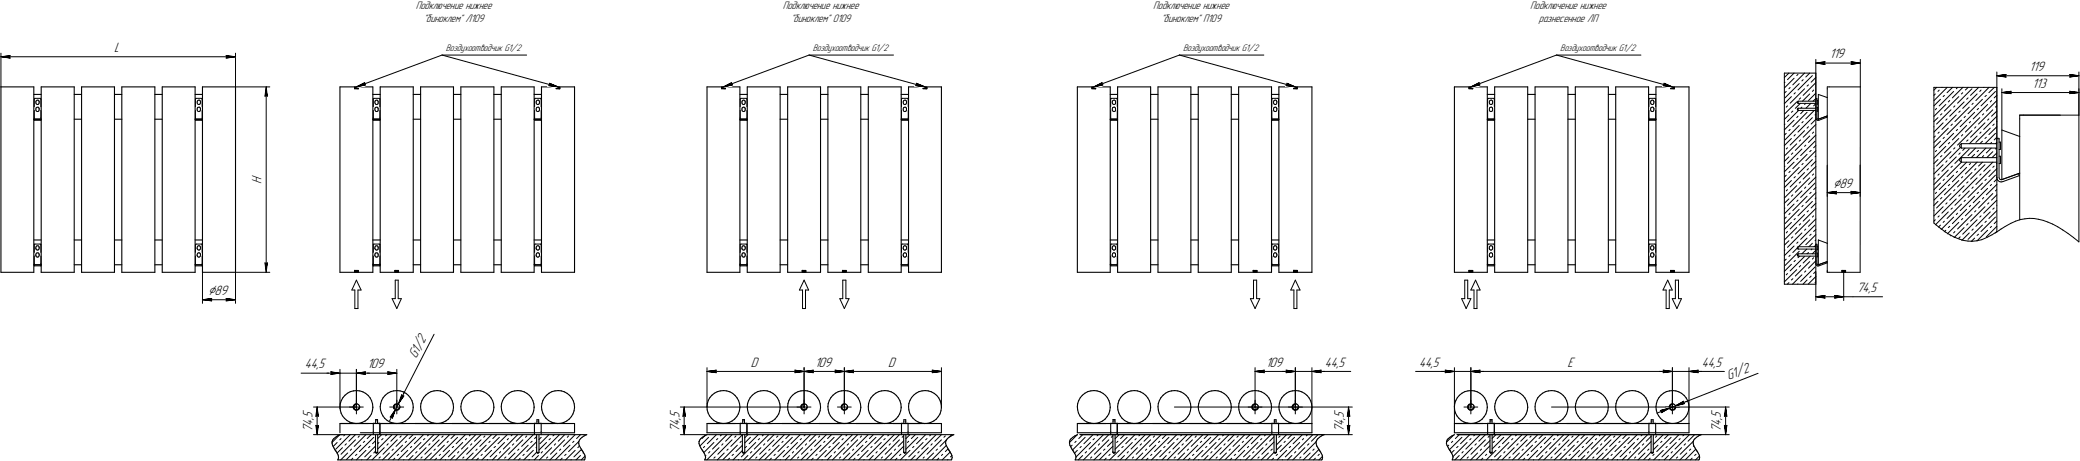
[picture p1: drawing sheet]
<svg xmlns="http://www.w3.org/2000/svg" width="1125mm" height="249mm" viewBox="0 0 1125 249" stroke-linecap="round" stroke-linejoin="round" font-family="sans-serif">
<defs><g id="words">
<g font-size="8.5">
<text x="991" y="101">Ç89</text>
<text x="113" y="159">Ç89</text>
</g>
<g font-size="7.8">
<text x="62" y="28">L</text>
<text x="989" y="32">119</text>
<text x="1097" y="38">119</text>
<text x="1099" y="47">113</text>
<text x="141" y="99" transform="rotate(-90 141 99)">H</text>
<text x="1004" y="158">74,5</text>
<text x="225" y="194" transform="rotate(-63 225 194)">G1/2</text>
<text x="406" y="198">D</text>
<text x="440" y="198">109</text>
<text x="480" y="198">D</text>
<text x="684" y="198">109</text>
<text x="716" y="198">44,5</text>
<text x="767" y="198">44,5</text>
<text x="847" y="198">E</text>
<text x="920" y="198">44,5</text>
<text x="165" y="199">44,5</text>
<text x="198" y="199">109</text>
<text x="935" y="205" transform="rotate(-21 935 205)">G1/2</text>
<text x="169" y="227" transform="rotate(-90 169 227)">,</text>
<text x="169" y="226" transform="rotate(-90 169 226)">5</text>
<text x="367" y="227" transform="rotate(-90 367 227)">,</text>
<text x="367" y="226" transform="rotate(-90 367 226)">5</text>
<text x="727" y="227" transform="rotate(-90 727 227)">,</text>
<text x="727" y="226" transform="rotate(-90 727 226)">5</text>
<text x="930" y="227" transform="rotate(-90 930 227)">,</text>
<text x="930" y="226" transform="rotate(-90 930 226)">5</text>
<text x="169" y="233" transform="rotate(-90 169 233)">7</text>
<text x="169" y="230" transform="rotate(-90 169 230)">4</text>
<text x="367" y="233" transform="rotate(-90 367 233)">7</text>
<text x="367" y="230" transform="rotate(-90 367 230)">4</text>
<text x="727" y="233" transform="rotate(-90 727 233)">7</text>
<text x="727" y="230" transform="rotate(-90 727 230)">4</text>
<text x="930" y="233" transform="rotate(-90 930 233)">7</text>
<text x="930" y="230" transform="rotate(-90 930 230)">4</text>
</g>
<g font-size="6.2">
<text x="225" y="5">Подключение нижнее</text>
<text x="423" y="5">Подключение нижнее</text>
<text x="624" y="5">Подключение нижнее</text>
<text x="827" y="5">Подключение нижнее</text>
<text x="229" y="12">&quot;биноклем&quot; Л109</text>
<text x="428" y="12">&quot;биноклем&quot; 0109</text>
<text x="628" y="12">&quot;биноклем&quot; П109</text>
<text x="832" y="12">разнесенное ЛП</text>
</g>
<g font-size="5.4">
<text x="241" y="28">Воздухоотводчик G1/2</text>
<text x="439" y="28">Воздухоотводчик G1/2</text>
<text x="640" y="28">Воздухоотводчик G1/2</text>
<text x="844" y="28">Воздухоотводчик G1/2</text>
</g>
</g></defs>
<g fill="none" stroke="#000" stroke-width=".54">
<path d="M1 29v18zM1 31l5-1zM1 31h5zM1 31h126zM5 31h1zM6 30l-1 1zM122 31h5zM122 30l1 1zM122 30l5 1zM123 31h-1zM127 29v18zM239 30l63 17z"/>
<path d="M239 30h46zM437 30l63 17zM437 30h46zM638 30l62 17zM638 30h45zM842 30l62 17zM842 30h45zM965 39h17zM965 39v114zM970 39l-4 4zM982 39v114zM982 32v21z"/>
<path d="M982 34l5-1zM982 34l5 1zM982 34h24zM986 34l1 1zM987 33l-1 1zM1001 35l5-1zM1001 33v1zM1001 33l5 1zM1001 34v1zM1006 32v15zM1080 39v36zM1124 39v23z"/>
<path d="M19 60v4zM19 54v4zM19 53h.1M19 53h3zM19 59l1 1zM19 56h1zM19 59h.1M19 55v1zM20 60h.1M20 56h.1M20 58l-1 1zM20 58h.1"/>
<path d="M20 54l-1 1zM20 54h.1M20 58h1zM20 54h1zM20 56h1zM21 56h.1M21 58h.1M21 54h.1M21 58v1zM21 54v1zM21 59v1zM21 55v1z"/>
<path d="M21 59h.1M21 55h.1M22 53h.1M22 54h.1M22 60v4zM22 54v4zM106 60v4zM106 54v4zM106 53h.1M106 53h3zM107 59v1zM107 56h.1"/>
<path d="M107 59h.1M107 55v1zM107 60h.1M107 58v1zM107 58h.1M107 54v1zM107 54h.1M107 58h1zM107 54h1zM107 56h1zM108 56h.1M108 58h.1"/>
<path d="M108 54h.1M108 58v1zM108 54v1zM108 59v1zM108 55v1zM108 59h.1M108 55h.1M109 53h.1M109 54h.1M109 60v4zM109 54v4zM127 47h19z"/>
<path d="M143 52l1-1zM144 47l1 5zM144 51l1 1zM144 47l-1 5zM144 47v100zM192 47v1zM192 48h2zM192 47l2 1zM192 47h2zM193 47l4-2zM193 47l5-1zM193 47l46-17z"/>
<path d="M194 47v1zM197 45l1 1zM197 45h.1M202 60v4zM202 54v4zM202 53h.1M202 53h3zM203 59v1zM203 56h.1M203 59h.1M203 55v1zM203 58v1z"/>
<path d="M203 58h.1M203 54v1zM203 54h.1M203 60h.1M203 58h1zM203 54h1zM203 56h1zM204 56h.1M204 58h.1M204 54h.1M204 58v1zM204 54v1z"/>
<path d="M204 59v1zM204 55v1zM204 59h.1M204 55h.1M205 53h.1M205 54h.1M205 60v4zM205 54v4zM289 60v4zM289 54v4zM289 53h.1M289 53h3z"/>
<path d="M290 59v1zM290 56h.1M290 59h.1M290 55v1zM290 60h1zM290 56h1zM290 58v1zM290 58h.1M290 54v1zM290 54h.1M290 58h1zM290 54h1z"/>
<path d="M291 56h.1M291 56h1zM291 58h1zM291 54h1zM292 58v1zM292 54v1zM292 59v1zM292 55v1zM292 56h.1M292 59h.1M292 55h.1M293 53h.1"/>
<path d="M293 54h.1M293 60v4zM293 54v4zM297 46l5 1zM297 46h.1M297 45v1zM297 45l5 2zM301 47v1zM301 48h2zM301 47l2 1zM301 47h2zM303 47v1z"/>
<path d="M390 47v1zM390 48h2zM390 47l2 1zM390 47h2zM391 47h1zM391 47l5-2zM391 47l5-1zM391 47l46-17zM392 47v1zM395 45l1 1zM396 45h-1zM400 60v4z"/>
<path d="M400 54v4zM401 53h.1M400 53h.1M401 53h2zM401 59v1zM401 56h.1M401 59h.1M401 55v1zM401 60h1zM401 56h1zM401 58v1zM401 58h1z"/>
<path d="M401 54v1zM401 54h1zM402 58h.1M402 54h.1M402 56h.1M402 58h1zM402 54h1zM402 56h1zM403 58v1zM403 54v1zM403 59v1zM403 55v1z"/>
<path d="M403 56h.1M403 59h.1M403 55h.1M404 53h.1M404 54h.1M404 60v4zM404 54v4zM487 60v4zM487 54v4zM488 53h.1M488 53h3zM488 59l1 1z"/>
<path d="M488 56h1zM488 59h.1M488 55v1zM489 60h.1M489 56h.1M489 58l-1 1zM489 58h.1M489 54l-1 1zM489 54h.1M489 56h1zM489 58h1zM489 54h1z"/>
<path d="M490 56h.1M490 58v1zM490 54v1zM490 59v1zM490 55v1zM490 59h.1M490 55h.1M491 53h.1M491 54h.1M491 60v4zM491 54v4zM495 46l5 1z"/>
<path d="M495 46h1zM495 45l1 1zM495 45l5 2zM499 47v1zM499 48h2zM499 47l2 1zM499 47h2zM500 47h1zM501 47v1zM590 47v1zM590 48h2zM590 47l2 1z"/>
<path d="M590 47h2zM591 47h1zM591 47l5-2zM591 47l5-1zM591 47l47-17zM592 47v1zM596 45v1zM596 45h.1M601 60v4zM601 54v4zM601 53h.1M601 53h3z"/>
<path d="M601 59l1 1zM601 56h1zM601 59h.1M601 55v1zM602 58l-1 1zM602 58h.1M602 54l-1 1zM602 54h.1M602 60h.1M602 56h.1M602 58h1zM602 54h1z"/>
<path d="M602 56h1zM603 56h.1M603 58h.1M603 54h.1M603 58v1zM603 54v1zM603 59v1zM603 55v1zM603 59h.1M603 55h.1M604 53h.1M604 54h.1"/>
<path d="M604 60v4zM604 54v4zM688 60v4zM688 54v4zM688 53h.1M688 53h3zM689 59v1zM689 56h.1M689 59h.1M689 55v1zM689 60h.1M689 58v1z"/>
<path d="M689 58h.1M689 54v1zM689 54h.1M689 58h1zM689 54h1zM689 56h1zM690 56h.1M690 58h.1M690 54h.1M690 58v1zM690 54v1zM690 59v1z"/>
<path d="M690 55v1zM690 59h.1M690 55h.1M691 53h.1M691 54h.1M691 60v4zM691 54v4zM695 46l5 1zM695 46h1zM696 45v1zM696 45l4 2zM699 47v1z"/>
<path d="M699 48h2zM699 47l2 1zM699 47h2zM700 47h1zM701 47v1zM794 47v1zM794 48h2zM794 47l2 1zM794 47h2zM795 47h1zM795 47l5-2zM795 47l5-1z"/>
<path d="M795 47l47-17zM796 47v1zM800 45v1zM800 45h.1M804 60v4zM804 54v4zM805 53h.1M805 53h3zM805 59v1zM805 56h.1M805 59h.1M805 55v1z"/>
<path d="M805 60h1zM805 56h1zM805 58v1zM805 58h1zM805 54v1zM805 54h1zM806 58h.1M806 54h.1M806 56h.1M806 56h1zM806 58h1zM806 54h1z"/>
<path d="M807 58v1zM807 54v1zM807 59v1zM807 55v1zM807 56h.1M807 59h.1M807 55h.1M808 53h.1M808 54h.1M808 60v4zM808 54v4zM892 60v4z"/>
<path d="M892 54v4zM892 53h.1M892 53h3zM892 59l1 1zM892 56h1zM892 59h.1M892 55v1zM893 60h.1M893 56h.1M893 58l-1 1zM893 58h.1M893 54l-1 1z"/>
<path d="M893 54h.1M893 58h1zM893 54h1zM893 56h1zM894 56h.1M894 58h.1M894 54h.1M894 58v1zM894 54v1zM894 59v1zM894 55v1zM894 59h.1"/>
<path d="M894 55h.1M895 53h.1M895 54h.1M895 60v4zM895 54v4zM899 46l5 1zM899 46h1zM900 45v1zM900 45l4 2zM903 47v1zM903 48h2zM903 47l2 1z"/>
<path d="M903 47h2zM904 47h1zM905 47v1zM965 56l4-4zM965 50l1-1zM965 45v-1zM965 47l5-5zM965 42l2-3zM965 53l8-8zM966 58v-1zM967 48l1-1zM969 46l7-7z"/>
<path d="M970 51l1-1zM971 59l2-3zM971 41l1-1zM972 55h.1M972 55v1zM972 59h.1M972 59v1zM972 55h10zM972 56h10zM972 58h10zM972 60h10zM972 58v1z"/>
<path d="M972 58v2zM972 60l-6 6zM973 54l1-1zM974 58h.1M974 44l1-1zM975 55l3-4zM975 51l7-6zM975 60l-1 1zM976 56h.1M976 48l-8 8zM976 42l2-3zM977 46h1z"/>
<path d="M978 54l4-4zM979 56l-3 2zM979 44l3-2zM980 41l-8 8zM980 55l1-1zM981 57l1-1zM981 49h-1zM982 54v10zM982 53h.1M982 53v1zM982 54h1zM982 56h1z"/>
<path d="M982 58h1zM983 54v2zM983 58v2zM983 51l5 2zM983 51v13zM988 48v5zM988 53v10zM988 47v1zM988 47h1zM989 47h17zM1006 47v100zM1046 47h34z"/>
<path d="M1046 47v73zM1046 49l1-2zM1046 57l3-3zM1046 51h.1M1046 54l7-7zM1047 59h-1zM1049 57l7-8zM1049 49h-1zM1050 47h.1M1051 52v-1zM1051 60l8-8zM1053 50l3-3z"/>
<path d="M1053 55l1-1zM1057 57l-1 1zM1058 47v1zM1058 56l8-8zM1061 50v1zM1061 59l8-8zM1061 47l-5 6zM1063 49l1-2zM1063 54l1-1zM1065 51l5-4zM1066 56h1zM1068 54l7-7z"/>
<path d="M1070 59h-1zM1071 57l8-8zM1071 49h-1zM1073 47h.1M1073 52l1-1zM1074 60l6-6zM1075 56l-8 8zM1075 50l3-3zM1077 54l-1 1zM1078 53l2-2zM1079 58l1-1zM1080 47v78z"/>
<path d="M1080 41l5-1zM1080 41l5 1zM1080 41h44zM1082 48v22zM1082 50l5-1zM1082 50l5 1zM1082 50h42zM1084 41l1 1zM1085 40l-1 1zM1087 50v1zM1087 49v1zM1119 51l5-1z"/>
<path d="M1119 49l1 1zM1119 49l5 1zM1119 42l5-1zM1119 40l1 1zM1119 40l5 1zM1120 50l-1 1zM1120 41l-1 1zM1124 48v14zM18 64h4zM19 64v1zM19 65h3zM20 60h1z"/>
<path d="M21 60h.1M22 64v1zM105 64h4zM106 64v1zM106 65h3zM107 60h1zM108 60h.1M109 64v1zM202 64h4zM202 64v1zM202 65h3zM203 60h1z"/>
<path d="M204 60h.1M205 64v1zM289 64h4zM289 64v1zM289 65h4zM291 60h.1M291 60h1zM293 64v1zM400 64h4zM400 64v1zM400 65h4zM402 60h.1"/>
<path d="M402 60h1zM404 64v1zM487 64h4zM487 64v1zM487 65h4zM489 60h1zM490 60h.1M491 64v1zM600 64h4zM601 64v1zM601 65h3zM602 60h1z"/>
<path d="M603 60h.1M604 64v1zM687 64h4zM688 64v1zM688 65h3zM689 60h1zM690 60h.1M691 64v1zM804 64h4zM804 64v1zM804 65h4zM806 60h.1"/>
<path d="M806 60h1zM808 64v1zM891 64h4zM892 64v1zM892 65h3zM893 60h1zM894 60h.1M895 64v1zM965 79l4-4zM965 73l1-1zM965 62l6-7zM965 67h.1"/>
<path d="M965 70l5-5zM965 64l2-2zM967 71l1-1zM969 61v-1zM971 73h-1zM972 71l8-8zM972 63h-1zM973 76h1zM973 68l-8 8zM974 66h1zM975 74l7-7zM976 79v-1z"/>
<path d="M976 71l-8 7zM976 64l5-4zM977 61l-8 7zM977 69l1-1zM978 77l4-4zM979 67l3-3zM980 72l1-1zM981 80l1-1zM981 62h1zM982 64h.1M982 64v1zM982 65h1z"/>
<path d="M982 64h1zM982 60h1zM983 64h.1M983 65h.1M983 64l5-1zM983 65l5-2zM988 63h.1M988 63v68zM1046 71l5-5zM1046 66l2-3zM1046 80l3-4zM1046 74v-1z"/>
<path d="M1046 63l6-7zM1046 68h.1M1046 77l7-8zM1047 67l8-8zM1049 80l7-8zM1049 71l-1 1zM1049 62l1-1zM1050 70l8-8zM1051 75v-1zM1052 65l1-1zM1053 73l8-8zM1053 78l1-1z"/>
<path d="M1054 63l8-8zM1055 68l1-1zM1057 66l8-8zM1058 71v-1zM1059 61l1-1zM1060 78v1zM1060 78h.1M1060 79v1zM1060 68l8-7zM1060 80l-6 5zM1060 78h20zM1060 80h20z"/>
<path d="M1060 78v2zM1061 73h.1M1063 71l7-8zM1063 63h-1zM1063 76h1zM1063 68l-7 8zM1064 61l8-7zM1065 66h.1M1065 78l4-5zM1065 74l8-8zM1066 71l-8 7zM1068 77l8-8z"/>
<path d="M1068 68v1zM1070 67l7-8zM1071 78l1-2zM1071 71l-1 1zM1073 61l-1 1zM1073 70l7-7zM1073 75l1-1zM1073 78l6-6zM1075 65v-1zM1075 73l5-5zM1077 63l3-3zM1077 77l-1 1z"/>
<path d="M1077 68l1-1zM1078 76l2-2zM1079 78l1-1zM1080 66h.1M1080 75v21zM1080 75h1zM1080 75h.1M1081 75v21zM1081 75h.1M1081 77h1zM1082 77v4zM1082 70l10 4z"/>
<path d="M1082 70v27zM1092 64v10zM1092 74v19zM1092 62v2zM1092 62h2zM1092 62h32zM1094 62h20zM1124 62v69zM965 96l1-1zM965 84l6-6zM965 90h.1M965 93l5-5z"/>
<path d="M965 87l2-2zM966 80h.1M966 88l8-8zM967 93l1-1zM969 83h.1M969 91l8-8zM970 96l1-1zM971 81l7-8zM971 86l1-1zM972 94l8-8zM973 99l1-1zM973 90l-8 8z"/>
<path d="M974 84l7-8zM974 89l1-1zM975 97l7-7zM976 87l6-6zM977 92l1-1zM978 100l4-4zM978 82l1-1zM980 95l1-1zM981 85l1-1zM982 87l-3 3zM988 89v17zM1006 89v17z"/>
<path d="M1046 94l5-5zM1046 88l2-2zM1046 97v-1zM1046 85l6-6zM1046 91h.1M1046 82l1-1zM1048 95l1-1zM1049 85l1-1zM1049 99l-3 3zM1050 92l8-7zM1051 83l8-8zM1051 97h.1"/>
<path d="M1053 87l-1 1zM1053 95l8-7zM1053 92l-7 8zM1055 90h1zM1055 82l-8 8zM1056 80h1zM1057 88l8-8zM1058 93v-1zM1060 86v1zM1060 87v1zM1060 91l3-3zM1060 83h-1z"/>
<path d="M1060 85h20zM1060 88h20zM1060 85v1zM1060 85v3zM1061 95v1zM1061 81l1-1zM1063 94l6-6zM1063 99l1-1zM1063 90l-7 8zM1064 84l4-4zM1065 89v-1zM1065 97l8-8z"/>
<path d="M1066 85l2-2zM1068 100l8-8zM1068 91v1zM1069 85l5-5zM1069 82l1-1zM1070 90l2-2zM1070 95l1-1zM1073 84l-1 1zM1073 92l4-4zM1074 83l3-3zM1074 97h-1zM1075 95l5-4z"/>
<path d="M1077 85l3-2zM1077 90h1zM1077 82l-3 3zM1078 98l2-1zM1079 95l-8 7zM1079 80h.1M1080 88h.1M1080 96v1zM1080 96h.1M1080 97v1zM1080 98h1zM1081 96h.1"/>
<path d="M1081 81h1zM1081 84h1zM1081 88h1zM1081 96v1zM1081 98h1zM1081 97h1zM1082 84v4zM1082 98h1zM1082 97h.1M1082 97l10-4zM1082 97l9-3zM1083 98l9-3z"/>
<path d="M1091 94l1 1zM1092 93v26zM965 118l1-1zM965 107l6-7zM965 101l4-4zM965 113v-1zM965 115l5-5zM965 110l2-3zM966 103v-1zM966 111l8-8zM968 115l-1 1zM968 101l8-8z"/>
<path d="M969 106v-1zM970 119l1-1zM971 104l7-8zM971 109l1-1zM972 117l8-8zM973 113l-8 8zM974 107l7-8zM975 119l7-6zM975 111l-1 1zM976 101v1zM976 109l6-5zM977 106l-8 8z"/>
<path d="M977 114h1zM978 104h1zM979 112l3-2zM980 117h1zM981 102l1-1zM982 107h-1zM988 104l5-1zM988 104l5 1zM988 104h18zM992 104l1 1zM993 103l-1 1zM1001 105l5-1z"/>
<path d="M1001 103v1zM1001 103l5 1zM1001 104v1zM1046 117l5-5zM1046 111l2-2zM1046 119h.1M1046 108l6-6zM1046 114h.1M1046 104h1zM1047 112l8-8zM1048 117h1zM1049 102l7-7z"/>
<path d="M1049 107h1zM1050 115l8-8zM1051 105l8-8zM1052 110l1-1zM1053 118l8-8zM1053 100h1zM1054 108l8-8zM1055 113l1-1zM1056 103l1-1zM1057 111l8-8zM1058 115v1zM1058 101l8-8z"/>
<path d="M1059 106l1-1zM1060 114l8-8zM1061 119v-1zM1061 104l8-8zM1062 109l1-1zM1063 117l7-8zM1063 113l-7 8zM1064 107l8-8zM1065 119l8-7zM1065 111v1zM1067 101l-1 1zM1067 109l8-7z"/>
<path d="M1068 114h.1M1069 104h1zM1070 117h1zM1073 107h-1zM1073 115l7-7zM1074 105l6-5zM1075 110v-1zM1075 118l5-4zM1076 100h1zM1077 108l3-3zM1077 113l1-1zM1077 104l-7 8z"/>
<path d="M1079 103l1-1zM1080 111h.1M1090 119h2zM1092 119l3-1zM1095 118h2zM1097 118h3zM1100 118h2zM1102 118l3 1zM1105 119l2 1zM1107 120l3 1zM19 138v4zM19 132v4z"/>
<path d="M19 132h.1M19 132h3zM19 138l1 1zM19 138h.1M19 134l1 1zM19 134h.1M19 137v1zM20 139h.1M20 135h.1M20 137h-1zM20 137v-1zM20 133l-1 1z"/>
<path d="M20 133h.1M20 136h1zM20 133h1zM20 139h1zM20 135h1zM21 139v-1zM21 135h.1M21 136v1zM21 133h.1M21 137h.1M21 138h.1M21 134h.1"/>
<path d="M21 134v1zM21 137v1zM22 132h.1M22 138v4zM22 132v4zM106 138v4zM106 132v4zM106 132h.1M106 132h3zM107 138v1zM107 138h.1M107 134v1z"/>
<path d="M107 134h.1M107 137v1zM107 139h.1M107 135h.1M107 137h.1M107 137v-1zM107 133v1zM107 133h.1M107 136h1zM107 133h1zM107 139h1zM107 135h1z"/>
<path d="M108 139v-1zM108 135h.1M108 136v1zM108 133h.1M108 137h.1M108 138h.1M108 134h.1M108 134v1zM108 137v1zM109 132h.1M109 138v4zM109 132v4z"/>
<path d="M202 138v4zM202 132v4zM202 132h.1M202 132h3zM203 138v1zM203 138h.1M203 134v1zM203 134h.1M203 137v1zM203 137h.1M203 137v-1zM203 133v1z"/>
<path d="M203 133h.1M203 139h.1M203 135h.1M203 136h1zM203 133h1zM203 139h1zM203 135h1zM204 139v-1zM204 135h.1M204 136v1zM204 133h.1M204 137h.1"/>
<path d="M204 138h.1M204 134h.1M204 134v1zM204 137v1zM205 132h.1M205 138v4zM205 132v4zM289 138v4zM289 132v4zM289 132h.1M289 132h3zM290 138v1z"/>
<path d="M290 138h.1M290 134v1zM290 134h.1M290 137v1zM290 139h1zM290 135h1zM290 137h.1M290 137v-1zM290 133v1zM290 133h.1M290 136h1zM290 133h1z"/>
<path d="M291 139h.1M291 135h.1M291 139l1-1zM291 135h1zM291 136l1 1zM291 133h1zM292 137h.1M292 133h.1M292 138h.1M292 134h.1M292 134v1zM292 137v1z"/>
<path d="M293 132h.1M293 138v4zM293 132v4zM400 138v4zM400 132v4zM401 132h.1M400 132h.1M401 132h2zM401 138v1zM401 138h.1M401 134v1zM401 134h.1"/>
<path d="M401 137v1zM401 139h1zM401 135h1zM401 137h.1M401 137l1-1zM401 133v1zM401 133h1zM402 136h.1M402 133h.1M402 139h.1M402 135h.1M402 136l1 1z"/>
<path d="M402 133h1zM402 139l1-1zM402 135h1zM403 137h.1M403 133h.1M403 138h.1M403 134h.1M403 134v1zM403 137v1zM404 132h.1M404 138v4zM404 132v4z"/>
<path d="M487 138v4zM487 132v4zM488 132h.1M488 132h3zM488 138l1 1zM488 138h.1M488 134l1 1zM488 134h.1M488 137v1zM489 139h.1M489 135h.1M489 137h-1z"/>
<path d="M489 137v-1zM489 133l-1 1zM489 133h.1M489 139h1zM489 135h1zM489 136h.1M489 136l1 1zM489 133h1zM490 139v-1zM490 135h.1M490 137h.1M490 133h.1"/>
<path d="M490 138h.1M490 134h.1M490 134v1zM490 137v1zM491 132h.1M491 138v4zM491 132v4zM601 138v4zM601 132v4zM601 132h.1M601 132h3zM601 138l1 1z"/>
<path d="M601 138h.1M601 134l1 1zM601 134h.1M601 137v1zM602 137h-1zM602 137v-1zM602 133l-1 1zM602 133h.1M602 139h.1M602 135h.1M602 136h1zM602 133h1z"/>
<path d="M602 139h1zM602 135h1zM603 139v-1zM603 135h.1M603 136v1zM603 133h.1M603 137h.1M603 138h.1M603 134h.1M603 134v1zM603 137v1zM604 132h.1"/>
<path d="M604 138v4zM604 132v4zM688 138v4zM688 132v4zM688 132h.1M688 132h3zM689 138v1zM689 138h.1M689 134v1zM689 134h.1M689 137v1zM689 139h.1"/>
<path d="M689 135h.1M689 137h.1M689 137v-1zM689 133v1zM689 133h.1M689 136h1zM689 133h1zM689 139h1zM689 135h1zM690 139v-1zM690 135h.1M690 136v1z"/>
<path d="M690 133h.1M690 137h.1M690 138h.1M690 134h.1M690 134v1zM690 137v1zM691 132h.1M691 138v4zM691 132v4zM804 138v4zM804 132v4zM805 132h.1"/>
<path d="M805 132h3zM805 138v1zM805 138h.1M805 134v1zM805 134h.1M805 137v1zM805 139h1zM805 135h1zM805 137h.1M805 137l1-1zM805 133v1zM805 133h1z"/>
<path d="M806 136h.1M806 133h.1M806 139h.1M806 135h.1M806 139l1-1zM806 135h1zM806 136l1 1zM806 133h1zM807 137h.1M807 133h.1M807 138h.1M807 134h.1"/>
<path d="M807 134v1zM807 137v1zM808 132h.1M808 138v4zM808 132v4zM892 138v4zM892 132v4zM892 132h.1M892 132h3zM892 138l1 1zM892 138h.1M892 134l1 1z"/>
<path d="M892 134h.1M892 137v1zM893 139h.1M893 135h.1M893 137h-1zM893 137v-1zM893 133l-1 1zM893 133h.1M893 136h1zM893 133h1zM893 139h1zM893 135h1z"/>
<path d="M894 139v-1zM894 135h.1M894 136v1zM894 133h.1M894 137h.1M894 138h.1M894 134h.1M894 134v1zM894 137v1zM895 132h.1M895 138v4zM895 132v4z"/>
<path d="M965 130l6-7zM965 124l4-4zM965 135h.1M965 138l5-5zM965 132l2-2zM966 134l8-8zM966 125v1zM967 138h1zM968 124l8-8zM969 129v-1zM969 136l3-2zM971 126l7-7z"/>
<path d="M971 131h1zM972 134h.1M972 137v1zM972 138h.1M972 139l1-1zM972 133h10zM972 134h10zM972 133v1zM972 137h10zM972 138h10zM972 137h.1M972 133l5-4z"/>
<path d="M973 121h1zM974 129l7-8zM974 137l3-3zM976 124h.1M976 132l6-5zM977 137l1-1zM978 122l4-4zM978 133l2-2zM978 127l1-1zM979 135l1-1zM980 137l2-2zM981 125l1-1z"/>
<path d="M981 139l-1 1zM981 133l1-1zM982 132v10zM982 132h.1M982 129l-1 1zM982 133h1zM982 135h1zM982 137h1zM982 139h1zM983 133v2zM983 137v2zM983 130l5 1z"/>
<path d="M983 130v13zM988 131v10zM1046 120l1 1zM1047 121l6-7zM1047 121l2 2zM1048 123l1-2zM1049 123l3 2zM1050 124l6-7zM1051 120v-1zM1051 125l1-1zM1052 125l2 2zM1053 126l6-6z"/>
<path d="M1053 123l1-1zM1054 127l3 1zM1055 127h.1M1057 128l5-5zM1057 128l2 1zM1057 125l-1 1zM1058 124l8-8zM1059 129l1-1zM1059 129l3 1zM1061 130l4-4zM1061 126l8-7zM1062 130h2z"/>
<path d="M1063 121h1zM1064 130h2zM1064 129l8-8zM1066 124h1zM1066 130h3zM1068 129l-2 1zM1068 122l8-8zM1069 130l3-1zM1069 127l1-1zM1069 130l6-6zM1071 125l8-8zM1072 129l2-1z"/>
<path d="M1073 120l1-1zM1074 128l6-6zM1074 128l3-1zM1076 123l1-1zM1077 127l2-1zM1078 121l2-2zM1079 126l1-1zM1080 125l-1 1zM1080 125l1-1zM1081 124h1zM1082 124l2-2zM1084 122l3-1z"/>
<path d="M1087 121l3-2zM1110 121l3 1zM1113 122l2 2zM1115 124l3 2zM1118 126l3 2zM1121 128l3 3zM18 143h4zM19 144h3zM19 142v2zM19 143v1zM22 142v2zM22 143v1z"/>
<path d="M105 143h4zM106 144h3zM106 142v2zM106 143v1zM109 142v2zM109 143v1zM109 147v17zM127 147h19zM127 147v17zM143 142l1 5zM143 142h1zM144 142h1z"/>
<path d="M145 142l-1 5zM190 157h2zM192 146h2zM192 146v1zM192 146l2 1zM192 147h2zM192 147h1zM192 157v10zM193 151l-3 6zM193 151l2 6zM194 157h1zM194 157v10z"/>
<path d="M194 146v1zM202 143h4zM202 144h3zM202 142v2zM202 143v1zM205 142v2zM205 143v1zM214 146h1zM214 146v1zM214 146l1 1zM214 147h1zM214 151h1z"/>
<path d="M214 151v10zM215 151v10zM215 146v1zM289 143h4zM289 144h4zM289 142v2zM289 143v1zM293 142v2zM293 143v1zM400 143h4zM400 144h4zM400 142v2z"/>
<path d="M400 143v1zM404 142v2zM404 143v1zM432 157h2zM434 146h2zM434 146v1zM434 146l2 1zM434 147h2zM434 147h1zM434 157v10zM435 151l-3 6zM435 151l2 6z"/>
<path d="M436 157h1zM436 157v10zM436 146v1zM456 146h2zM456 146v1zM456 146l2 1zM456 147h2zM456 147h1zM456 151h1zM456 151v10zM457 151v10zM458 146v1z"/>
<path d="M487 143h4zM487 144h4zM487 142v2zM487 143v1zM491 142v2zM491 143v1zM600 143h4zM601 144h3zM601 142v2zM601 143v1zM604 142v2zM604 143v1z"/>
<path d="M678 146h2zM678 146v1zM678 146l2 1zM678 147h2zM678 147h1zM678 151h1zM678 151v10zM679 151v10zM680 146v1zM687 143h4zM688 144h3zM688 142v2z"/>
<path d="M688 143v1zM691 142v2zM691 143v1zM698 157h2zM699 146h2zM699 146v1zM699 146l2 1zM699 147h2zM700 157v10zM700 151l-2 6zM700 151l3 6zM701 157h2z"/>
<path d="M701 157v10zM701 146v1zM792 151h2zM792 151v10zM794 151v10zM794 146h2zM794 146v1zM794 146l2 1zM794 147h2zM795 157h2zM796 146v1zM797 157v10z"/>
<path d="M798 151l-3 6zM798 151l2 6zM799 157h1zM799 157v10zM804 143h4zM804 144h4zM804 142v2zM804 143v1zM808 142v2zM808 143v1zM891 143h4zM892 144h3z"/>
<path d="M892 142v2zM892 143v1zM895 142v2zM895 143v1zM899 157h2zM901 157v10zM902 151l2 6zM902 151l-3 6zM903 157v10zM903 157h1zM903 146h2zM903 146v1z"/>
<path d="M903 146l2 1zM903 147h2zM905 146v1zM906 151h2zM906 151v10zM908 151v10zM965 153h17zM965 152l6-6zM965 146l4-3zM965 141l1-1zM965 143l8-7zM966 148h.1"/>
<path d="M966 153h1zM968 146l8-8zM969 151v-1zM969 153l5-5zM970 141h1zM971 149l7-8zM972 153h.1M974 143l-1 1zM974 152l7-8zM975 142l4-4zM976 147v-1zM977 151l-2 2z"/>
<path d="M978 153l4-4zM978 145l4-4zM978 150l1-1zM981 148l1-2zM981 153l1-1zM982 143h.1M982 147v15zM982 143l1 1zM982 142h.1M983 143h.1M983 144h.1M983 143l5-2z"/>
<path d="M983 144l5-2zM987 160h-1zM988 141v1zM988 141v6zM988 147h1zM988 146v1zM989 147h17zM992 160h.1M992 160h5zM996 146h2zM996 146v1zM996 146l2 1z"/>
<path d="M996 147h2zM996 147h1zM997 147v15zM998 146v1zM109 162l5-1zM109 162h5zM109 162h18zM114 162h.1M114 161v1zM122 162h5zM122 161l1 1zM122 161l5 1z"/>
<path d="M123 162h-1zM192 167h2zM212 161h2zM212 161l3 6zM215 161h2zM217 161l-2 6zM434 167h2zM454 161h2zM454 161l3 6zM457 161h2zM459 161l-2 6zM676 161h2z"/>
<path d="M676 161l3 6zM679 161h2zM681 161l-2 6zM700 167h1zM790 161h2zM790 161l3 6zM794 161h1zM795 161l-2 6zM797 167h2zM901 167h2zM904 161l3 6zM904 161h2z"/>
<path d="M908 161h1zM909 161l-2 6zM982 160h5zM982 160l5 1zM982 160h15zM986 160l1 1zM992 161l5-1zM992 160v1zM997 160h5zM1002 160h16zM184 199v22zM193 199v21z"/>
<path d="M215 199v21zM235 180l-20 38zM382 198v22zM387 200h.1M430 200h.1M430 200h5zM435 198v22zM440 200h-1zM452 200h.1M452 200h5zM457 198v22zM462 200h-1z"/>
<path d="M504 200h1zM504 200h5zM509 198v22zM679 198v22zM684 200h-1zM695 200h1zM695 200h5zM700 198v22zM709 198v31zM714 200h.1M781 200h5zM781 200h1z"/>
<path d="M786 198v31zM795 198v22zM800 200h.1M899 200h5zM899 200h1zM904 198v22zM913 198v31zM918 200h.1M163 201h16zM170 220h23zM171 220l1 5zM171 220v5z"/>
<path d="M171 220v15zM177 201h7zM179 201h5zM179 201h.1M179 202l5-1zM179 201v1zM184 201h9zM189 220h4zM193 220h3zM193 220v3zM193 216v4zM193 201h5z"/>
<path d="M193 201l5 1zM193 201h22zM193 201h7zM197 201l1 1zM198 201h-1zM210 202l5-1zM210 201h.1M210 201h5zM210 201v1zM211 220h4zM215 220h3zM215 220v3z"/>
<path d="M215 216v4zM215 218l-1 3zM217 213l1 1zM217 213l-2 5zM218 214h.1M218 214l-3 4zM219 212l-4 6zM368 220h67zM370 220l1 5zM370 220l-1 5zM370 220v15zM382 200h5z"/>
<path d="M382 200l5 1zM382 200h53zM387 200v1zM430 201l5-1zM430 200v1zM431 220h4zM435 220h3zM435 220v3zM435 216v4zM435 200h5zM435 200l5 1zM435 200h22z"/>
<path d="M439 200l1 1zM452 201l5-1zM452 200v1zM453 220h4zM457 220h3zM457 220v3zM457 216v4zM457 200h5zM457 200l5 1zM457 200h52zM461 200l1 1zM504 201l5-1z"/>
<path d="M505 200l-1 1zM635 220h96zM675 220h4zM679 220h3zM679 220v3zM679 216v4zM679 200h5zM679 200l5 1zM679 200h21zM683 200l1 1zM693 200h7zM695 201l5-1z"/>
<path d="M696 200l-1 1zM697 220h3zM700 220h4zM700 220v3zM700 216v4zM700 200h9zM709 200h5zM709 200l5 1zM709 200h7zM714 200v1zM714 200h16zM729 220l1 5z"/>
<path d="M729 220l-1 5zM729 220v15zM765 200h16zM779 200h7zM781 201l5-1zM782 200l-1 1zM786 200h9zM792 220h3zM795 220h4zM795 220v3zM795 216v4zM795 200h5z"/>
<path d="M795 200l5 1zM795 200h109zM795 200h7zM800 200v1zM839 220h96zM897 200h7zM899 201l5-1zM900 200l-1 1zM901 220h3zM904 220h4zM904 220v3zM904 216v4z"/>
<path d="M904 200h9zM906 219l45-17zM906 219l5-1zM906 219l4-2zM906 219l6-3zM910 217l1 1zM910 217h.1M913 200h5zM913 200l5 1zM913 200h7zM918 200v1zM918 200h16z"/>
<path d="M933 220l1 5zM933 220l-1 5zM933 220v15zM170 235h15zM171 230v5zM171 230h.1M171 225v-1zM171 230h1zM171 224l1 1zM172 230l-1 5zM179 239l5-4zM184 237h.1"/>
<path d="M186 235h1zM189 238l3-3zM194 235v1zM196 239l1-1zM199 237l2-2zM201 240l2-2zM204 240l1-1zM204 237l2-2zM206 237h1zM208 235h1zM210 240h-1zM211 225h1z"/>
<path d="M212 225v1zM214 221l-3 4zM214 221l-2 5zM214 221l-3 6zM215 235l-4 3zM215 237l-8 8zM217 235l-1 1zM219 239l1-1zM221 237l2-2zM224 240l5-5zM229 237h1zM231 235h1z"/>
<path d="M232 240h.1M234 238l3-3zM239 236l1-1zM242 239v-1zM244 237l2-2zM247 240l5-5zM252 237h.1M254 235h.1M255 240h-1zM257 238l3-3zM257 235l-7 7zM262 235v1z"/>
<path d="M264 239l1-1zM266 237l3-2zM269 240l5-5zM274 237h1zM276 235h1zM279 238l4-3zM285 235l-1 1zM287 239l1-1zM289 237l1-1zM291 237l2-1zM292 240l5-5zM295 239l-4 4z"/>
<path d="M297 237h1zM299 235h1zM300 240h.1M305 235l-3 3zM305 237l-7 8zM307 235v1zM310 239v-1zM312 237l2-2zM368 235h16zM369 230l1 5zM369 230h1zM369 225l1-1z"/>
<path d="M370 230h1zM370 224l1 1zM371 230l-1 5zM378 238h.1M380 237l1-2zM382 240l5-5zM387 237h1zM389 235h1zM391 240h-1zM396 235l-4 3zM396 237l-8 8zM398 235l-1 1z"/>
<path d="M400 239l1-1zM403 239l3-3zM403 236l1-1zM405 240l5-5zM410 237h1zM412 235h1zM414 240h-1zM415 238l4-3zM421 235l-1 1zM423 239v-1zM425 237l2-2zM428 240l5-5z"/>
<path d="M433 237h.1M435 235h.1M436 240h-1zM438 238l3-3zM438 235l-7 7zM443 235v1zM445 239l1-1zM447 237l3-2zM450 240l5-5zM455 237h1zM457 235h1zM460 238l4-3z"/>
<path d="M466 235l-1 1zM468 239l1-1zM470 237l2-2zM473 240l5-5zM478 237h1zM480 235h1zM481 240h.1M486 235l-3 3zM486 237l-7 8zM488 236l1-1zM490 237l2-2zM491 239v-1z"/>
<path d="M495 235l-2 2zM496 240l4-5zM500 237h1zM503 235h.1M504 240h-1zM505 238l4-3zM510 236l1-1zM515 235l-1 1zM578 239l5-4zM581 239l1-1zM583 237l2-2zM584 235h147z"/>
<path d="M586 240l5-5zM591 237h1zM593 235h1zM595 240h-1zM596 238l4-3zM597 235l-8 7zM601 236l1-1zM603 237l2-2zM604 239v-1zM608 235l-2 2zM609 240l5-5zM614 237h.1"/>
<path d="M616 235h.1M619 235l-7 7zM622 235l-3 3zM624 235v1zM626 239l1-1zM628 237l3-2zM631 240l5-5zM636 237h1zM638 235h1zM641 238l4-3zM647 235l-1 1zM649 239l1-1z"/>
<path d="M651 237l2-2zM659 237h1zM659 235l-5 5zM661 235h1zM662 240h.1M667 235l-3 3zM667 237l-7 8zM670 235l-1 1zM672 239v-1zM674 237l2-2zM677 240l4-5zM682 237h.1"/>
<path d="M684 235h.1M685 240h-1zM689 236l-3 2zM692 235l-1 1zM694 239l1-1zM696 235l-6 5zM696 237l2-2zM699 240l5-5zM704 237h1zM706 235h1zM709 238l4-3zM728 230l1 5z"/>
<path d="M728 230h1zM728 225l1-1zM729 230h1zM729 224l1 1zM730 230l-1 5zM782 239l4-4zM785 239v-1zM787 237l2-2zM788 235h147zM790 240l5-5zM795 237h.1M797 235h.1"/>
<path d="M800 238l3-3zM805 235v1zM807 237l2-2zM807 239l1-1zM809 237l3-2zM812 240l5-5zM817 237h1zM819 235h1zM821 240h-1zM822 238l4-3zM828 235l-1 1zM830 239l1-1z"/>
<path d="M832 237l2-2zM835 240l5-5zM840 237h1zM842 235h1zM843 240h.1M848 235l-3 3zM848 237l-7 8zM850 236l1-1zM853 239v-1zM855 237l2-2zM858 240l4-5zM863 237h.1"/>
<path d="M865 235h.1M866 240h-1zM871 235l-4 3zM872 236l1-1zM875 239l1-1zM877 237l3-2zM880 240l5-5zM884 239l-8 8zM885 237h1zM887 235h1zM890 238l3-2zM894 240l5-5z"/>
<path d="M896 235l-1 1zM896 223l7-3zM898 222l5-2zM898 222h.1M898 239l1-1zM898 223l5-3zM898 222v1zM900 237l2-2zM903 220l3-1zM903 240l5-5zM908 237h.1M910 235h1z"/>
<path d="M913 238l3-3zM932 230l1 5zM932 230h1zM932 225l1-1zM933 230h1zM933 224l1 1zM934 230l-1 5zM180 241l2-2zM182 242l7-7zM182 245l3-3zM184 248l4-3zM184 245l8-8z"/>
<path d="M187 240h.1M187 248l8-8zM189 243l1-1zM191 247l-1 1zM192 241l6-6zM192 246l1-1zM193 248l5-5zM194 244l8-8zM195 248h.1M197 247l6-6zM199 242l1-1zM201 246l-3 2z"/>
<path d="M201 248l7-6zM203 244l-1 1zM204 242l8-7zM205 247h1zM207 248l4-3zM210 248l8-8zM212 243l1-1zM213 248v-1zM214 241l6-6zM215 246l1-1zM215 248l5-5zM217 244l8-8z"/>
<path d="M218 248h.1M220 247l8-8zM221 248l2-2zM222 242l1-1zM224 248l6-6zM225 245v-1zM227 242l8-7zM228 247h.1M229 248l4-3zM230 245l7-8zM232 248l8-8zM235 243v-1z"/>
<path d="M235 248l1-1zM237 241l6-6zM237 246l1-1zM238 248l5-5zM240 244l7-8zM241 248h.1M242 247l8-8zM244 248l2-2zM245 242v-1zM248 244l-1 1zM250 247h1zM252 248l4-3z"/>
<path d="M252 245l8-8zM253 242l-7 6zM255 248l8-8zM257 243l1-1zM259 247l-1 1zM259 241l7-6zM260 246l1-1zM261 248l5-5zM262 244l8-8zM263 248h.1M265 247l8-8zM267 242l1-1z"/>
<path d="M269 246l-3 2zM269 248l7-6zM271 244l-1 1zM272 242l8-7zM273 247h1zM275 248l3-3zM275 245l8-8zM277 240h1zM278 248l8-8zM280 243l1-1zM281 247l-1 1zM282 241l6-6z"/>
<path d="M283 246v-1zM283 248l5-5zM285 244l5-6zM286 248h.1M290 242v-1zM290 244l-2 3zM291 246l-2 2zM292 248l6-6zM293 244v1zM295 242l8-7zM295 247h1zM297 248l4-3z"/>
<path d="M303 243v-1zM303 248l1-1zM305 241l6-6zM305 246l1-1zM306 248l5-5zM307 244l6-6zM308 240l-8 8zM309 248h.1M310 247l4-4zM311 248l3-2zM312 242l1-1zM314 248l2-2z"/>
<path d="M315 245h.1M378 241l5-5zM381 244l5-5zM381 241l-1 1zM382 246h-1zM382 248l7-6zM384 244l-1 1zM385 242l8-7zM386 247h1zM388 248l4-3zM391 248l8-8zM393 243l1-1z"/>
<path d="M394 248v-1zM395 241l6-6zM396 246l1-1zM396 248l5-5zM398 244l3-4zM399 248h.1M401 247l8-8zM402 248l2-2zM403 242l1-1zM405 248l6-6zM406 245v-1zM408 242l8-7z"/>
<path d="M409 247h.1M410 248l4-3zM411 245l8-8zM414 248l7-8zM416 243v-1zM416 248l1-1zM418 241l6-6zM419 246v-1zM419 248l5-5zM421 244l7-8zM422 248h.1M423 247l8-8z"/>
<path d="M425 248l2-2zM426 242v-1zM429 244l-1 1zM431 247h1zM433 248l4-3zM433 245l8-8zM434 242l-7 6zM436 248l8-8zM438 243l1-1zM440 247l-1 1zM440 241l7-6zM441 246l1-1z"/>
<path d="M442 248l5-5zM443 244l8-8zM444 248h.1M446 247l8-8zM448 242l1-1zM450 246l-3 2zM450 248l7-6zM452 244l-1 1zM453 242l8-7zM454 247h1zM456 248l3-3zM456 245l8-8z"/>
<path d="M458 240h1zM459 248l8-8zM461 243l1-1zM462 247l-1 1zM463 241l6-6zM464 246v-1zM464 248l5-5zM466 244l8-8zM467 248h.1M469 247l8-8zM471 242l1-1zM472 246l-2 2z"/>
<path d="M473 248l6-6zM474 244v1zM476 242l8-7zM477 247h.1M478 248l4-3zM481 248l8-7zM484 243v-1zM484 248l1-1zM486 241l3-3zM486 246l1-1zM487 248l5-5zM489 244h.1"/>
<path d="M490 248h.1M490 242l6-6zM491 247l8-8zM493 248l2-2zM494 241l-1 1zM496 245l1-1zM498 242l8-7zM499 247h1zM501 248l4-3zM501 245l8-8zM502 242l-7 6zM504 248l8-8z"/>
<path d="M506 243l1-1zM507 248l1-1zM508 241l4-3zM509 246l1-1zM509 248l5-4zM511 244l2-2zM512 248h.1M514 247l1-1zM579 241l1-1zM580 243l7-7zM581 245l2-2zM582 247l8-8z"/>
<path d="M583 248l2-2zM585 241l-1 1zM586 248l6-6zM587 245l1-1zM590 247h.1M591 248l4-3zM592 245l8-8zM595 248l7-7zM597 243v-1zM597 248l1-1zM599 241l3-3zM600 246v-1z"/>
<path d="M600 248l5-5zM602 244h.1M603 248h.1M603 242l6-6zM604 247l8-8zM607 242v-1zM608 246l-2 2zM610 244l-1 1zM612 247h1zM614 248l4-3zM614 245l8-8zM615 242l-7 6z"/>
<path d="M616 240h1zM619 243l1-1zM621 247l-1 1zM621 241l7-6zM622 246l1-1zM623 248l5-5zM624 244l8-8zM625 240l-8 8zM625 248h.1M627 247l8-8zM629 242l1-1zM631 246l-3 2z"/>
<path d="M633 244l-1 1zM634 242l8-7zM635 247h1zM637 245l8-8zM638 242l-7 6zM639 240h1zM640 248l8-8zM641 245l-4 3zM642 243l1-1zM642 248l1-1zM644 241l6-6zM645 246v-1z"/>
<path d="M645 248l5-5zM647 244l8-8zM648 248h.1M650 247l8-8zM652 242l1-1zM653 246l-2 2zM654 248l6-6zM655 244v1zM657 242l8-7zM658 247h.1M659 248l4-3zM665 243v-1z"/>
<path d="M665 248l1-1zM667 241l6-6zM667 246l1-1zM668 248l5-5zM670 244l7-8zM670 240l-8 8zM671 248h.1M672 247l8-8zM674 248l2-2zM674 242l1-1zM676 248l7-6zM677 245l1-1z"/>
<path d="M679 242l8-7zM680 247h1zM682 248l4-3zM682 245l7-6zM687 243l1-1zM689 247l-1 1zM689 244l-4 4zM690 246l1-1zM691 248l5-5zM692 244l8-8zM693 240l-3 3zM693 248h.1"/>
<path d="M695 247l8-8zM696 248l2-2zM697 242l1-1zM701 244l-1 1zM702 242l8-7zM703 247h.1M705 248l3-3zM705 245l7-7zM706 242l-7 6zM707 240h1zM710 243l1-1zM710 248l1-1z"/>
<path d="M712 241h.1M713 246v-1zM713 243l-5 5zM713 248l2-2zM783 241v-1zM784 243l6-7zM785 244l1-1zM786 246l7-7zM787 248l2-2zM788 242v-1zM791 244l-1 1zM793 242l7-7z"/>
<path d="M793 247h1zM795 248l4-3zM795 245l8-8zM796 242l-6 6zM797 240h1zM800 243l1-1zM801 248l1-1zM802 241l4-3zM803 246l1-1zM804 248l5-5zM805 244h1zM806 241l-8 7z"/>
<path d="M806 248h.1M807 242l6-6zM808 247l8-8zM810 242l1-1zM812 246l-3 2zM812 248l7-6zM814 244l-1 1zM815 242l8-7zM816 247h1zM818 248l4-3zM818 245l8-8zM821 248l8-8z"/>
<path d="M823 243l1-1zM823 248l1-1zM825 241l6-6zM826 246l1-1zM826 248l5-5zM828 244l8-8zM829 248h.1M831 247l8-8zM833 242l1-1zM834 246l-2 2zM835 248l6-6zM836 245v-1z"/>
<path d="M838 242l8-7zM839 247h.1M840 248l4-3zM843 248l8-8zM846 243v-1zM846 248l1-1zM848 241l6-6zM848 246l1-1zM849 248l5-5zM851 244l7-8zM852 248h.1M853 247l8-8z"/>
<path d="M855 248l2-2zM855 242l1-1zM857 248l7-6zM858 245l1-1zM860 242l8-7zM861 247h1zM863 248l4-3zM863 245l8-8zM866 248l8-8zM868 243l1-1zM869 248l1-1zM870 241l7-6z"/>
<path d="M871 246l1-1zM872 248l5-5zM873 244l8-8zM874 248h.1M877 248l3-2zM878 242l1-1zM882 244l-1 1zM883 242l8-7zM884 247h.1M886 248l3-3zM886 245l7-7zM887 242l-7 6z"/>
<path d="M888 240h1zM891 243l1-1zM891 248l1-1zM893 244l-4 4zM894 246v-1zM894 243l2-3zM894 248l5-5zM896 244l8-8zM897 248h.1M899 247l7-8zM901 242v-1zM902 246l-2 2z"/>
<path d="M903 248l6-6zM904 244v1zM906 242l7-7zM906 247h1zM908 248l4-3zM908 245l8-7zM911 240h.1M913 243l1-1zM914 248l1-1zM916 241h.1M916 246l1-1zM917 248l2-2z"/>
<path d="M917 242l-6 6z"/>
</g>
<g fill="none" stroke="#000" stroke-width=".59">
<path d="M1 47v100zM1 47h17zM18 47v100zM18 51h4zM22 47v100zM22 47h18zM40 47v100zM40 51h4zM44 47v100zM44 47h18zM62 47v100zM62 51h4z"/>
<path d="M66 47v100zM66 47h18zM84 47v100zM84 51h4zM88 47v100zM88 47h17zM105 47v100zM105 51h4zM109 47v100zM109 47h18zM127 47v100zM184 47v100z"/>
<path d="M184 47h18zM202 47v100zM202 51h4zM206 47v100zM206 47h17zM223 47v100zM223 51h4zM227 47v100zM227 47h18zM245 47v100zM245 51h4zM249 47v100z"/>
<path d="M249 47h18zM267 47v100zM267 51h4zM271 47v100zM271 47h18zM289 47v100zM289 51h4zM293 47v100zM293 47h18zM311 47v100zM382 47v100zM382 47h18z"/>
<path d="M400 47v100zM400 51h4zM404 47v100zM404 47h18zM422 47v100zM422 51h4zM426 47v100zM426 47h18zM444 47v100zM444 51h4zM448 47v100zM448 47h17z"/>
<path d="M465 47v100zM465 51h4zM469 47v100zM469 47h18zM487 47v100zM487 51h4zM491 47v100zM491 47h18zM509 47v100zM583 47v100zM583 47h17zM600 47v100z"/>
<path d="M600 51h4zM604 47v100zM604 47h18zM622 47v100zM622 51h4zM626 47v100zM626 47h18zM644 47v100zM644 51h4zM648 47v100zM648 47h18zM666 47v100z"/>
<path d="M666 51h4zM670 47v100zM670 47h17zM687 47v100zM687 51h4zM691 47v100zM691 47h18zM709 47v100zM786 47v100zM786 47h18zM804 47v100zM804 51h4z"/>
<path d="M808 47v100zM808 47h18zM826 47v100zM826 51h4zM830 47v100zM830 47h18zM848 47v100zM848 51h4zM852 47v100zM852 47h18zM870 47v100zM870 51h4z"/>
<path d="M874 47v100zM874 47h17zM891 47v100zM891 51h4zM895 47v100zM895 47h18zM913 47v100zM18 64h4zM40 64h4zM62 64h4zM84 64h4zM105 64h4z"/>
<path d="M202 64h4zM223 64h4zM245 64h4zM267 64h4zM289 64h4zM400 64h4zM422 64h4zM444 64h4zM465 64h4zM487 64h4zM600 64h4zM622 64h4z"/>
<path d="M644 64h4zM666 64h4zM687 64h4zM804 64h4zM826 64h4zM848 64h4zM870 64h4zM891 64h4zM18 130h4zM40 130h4zM62 130h4zM84 130h4z"/>
<path d="M105 130h4zM202 130h4zM223 130h4zM245 130h4zM267 130h4zM289 130h4zM400 130h4zM422 130h4zM444 130h4zM465 130h4zM487 130h4zM600 130h4z"/>
<path d="M622 130h4zM644 130h4zM666 130h4zM687 130h4zM804 130h4zM826 130h4zM848 130h4zM870 130h4zM891 130h4zM1 147h17zM18 143h4zM22 147h18z"/>
<path d="M40 143h4zM44 147h18zM62 143h4zM66 147h18zM84 143h4zM88 147h17zM105 143h4zM109 147h18zM184 147h18zM202 143h4zM206 147h17zM223 143h4z"/>
<path d="M227 147h18zM245 143h4zM249 147h18zM267 143h4zM271 147h18zM289 143h4zM293 147h18zM382 147h18zM400 143h4zM404 147h18zM422 143h4zM426 147h18z"/>
<path d="M444 143h4zM448 147h17zM465 143h4zM469 147h18zM487 143h4zM491 147h18zM583 147h17zM600 143h4zM604 147h18zM622 143h4zM626 147h18zM644 143h4z"/>
<path d="M648 147h18zM666 143h4zM670 147h17zM687 143h4zM691 147h18zM786 147h18zM804 143h4zM808 147h18zM826 143h4zM830 147h18zM848 143h4zM852 147h18z"/>
<path d="M870 143h4zM874 147h17zM891 143h4zM895 147h18zM184 220v1zM184 218v2zM185 216l-1 2zM185 215v1zM187 213l1-1zM187 213l-2 2zM188 212l1-1zM189 211h2z"/>
<path d="M191 220h.1M191 211h2zM191 219v1zM191 220l1 1zM192 218h.1M192 218l-1 1zM192 219v-1zM192 219h-1zM192 218h1zM193 211h1zM193 218h1zM194 218v1z"/>
<path d="M194 220h.1M194 219v1zM194 220v1zM194 211h2zM196 211l2 1zM198 212l1 1zM199 213l1 2zM200 215l1 1zM201 216v2zM201 218l1 2zM202 220h.1M206 220v1z"/>
<path d="M206 218v2zM206 216v2zM207 215l-1 1zM208 213l2-1zM208 213l-1 2zM210 212l1-1zM211 211h2zM213 220h.1M213 211h2zM213 219v1zM213 220v1zM213 218h1z"/>
<path d="M213 218v1zM213 219l1-1zM213 219h.1M214 218h1zM215 211h1zM215 218h1zM216 218v1zM216 220h.1M216 219v1zM216 220v1zM216 211h2zM218 211l2 1z"/>
<path d="M220 212l1 1zM221 213l1 2zM222 215l1 1zM223 216v2zM223 218v2zM223 220h.1M227 220l1 1zM228 218l-1 2zM228 216v2zM229 215l-1 1zM230 213l1-1zM230 213l-1 2z"/>
<path d="M231 212l2-1zM233 211h2zM235 211h1zM236 211h2zM238 211h2zM240 211l1 1zM241 212l2 1zM243 213l1 2zM244 215l1 1zM245 216v2zM245 218v2zM245 220h.1"/>
<path d="M249 220v1zM249 218v2zM250 216l-1 2zM251 215l-1 1zM252 213l1-1zM252 213l-1 2zM253 212l2-1zM255 211h1zM256 211h2zM258 211h2zM260 211h2zM262 211l1 1z"/>
<path d="M263 212l1 1zM264 213l2 2zM266 215v1zM266 216l1 2zM267 218v2zM267 220h.1M271 220v1zM271 218v2zM272 216l-1 2zM273 215l-1 1zM274 213l1-1zM274 213l-1 2z"/>
<path d="M275 212l2-1zM277 211h1zM278 211h2zM280 211h2zM282 211h1zM283 211l2 1zM285 212l1 1zM286 213l1 2zM287 215l1 1zM288 216l1 2zM289 218v2zM289 220h.1"/>
<path d="M293 220v1zM293 218v2zM294 216l-1 2zM294 215v1zM295 213l2-1zM295 213l-1 2zM297 212l1-1zM298 211h2zM300 211h2zM302 211h2zM304 211h1zM305 211l2 1z"/>
<path d="M307 212l1 1zM308 213l1 2zM309 215l1 1zM310 216v2zM310 218l1 2zM311 220h.1M382 220v1zM382 218v2zM383 216l-1 2zM384 215l-1 1zM385 213l1-1zM385 213l-1 2z"/>
<path d="M386 212l2-1zM388 211h1zM389 211h2zM391 211h2zM393 211h2zM395 211l1 1zM396 212l1 1zM397 213l2 2zM399 215v1zM399 216l1 2zM400 218v2zM400 220h.1"/>
<path d="M404 220v1zM404 218v2zM405 216l-1 2zM406 215l-1 1zM407 213l1-1zM407 213l-1 2zM408 212l2-1zM410 211h1zM411 211h2zM413 211h2zM415 211h1zM416 211l2 1z"/>
<path d="M418 212l1 1zM419 213l1 2zM420 215l1 1zM421 216l1 2zM422 218v2zM422 220h.1M426 220v1zM426 218v2zM427 216l-1 2zM427 215v1zM428 213l2-1zM428 213l-1 2z"/>
<path d="M430 212l1-1zM431 211h2zM433 220h.1M433 211h2zM433 219v1zM433 220l1 1zM434 218h.1M434 218l-1 1zM434 219v-1zM434 219h-1zM434 218h1zM435 211h2z"/>
<path d="M435 218h1zM436 218v1zM436 220h.1M436 219v1zM436 220v1zM437 211h1zM438 211l2 1zM440 212l1 1zM441 213l1 2zM442 215l1 1zM443 216v2zM443 218l1 2z"/>
<path d="M444 220h.1M448 220v1zM448 218v2zM448 216v2zM449 215l-1 1zM450 213l2-1zM450 213l-1 2zM452 212l1-1zM453 211h2zM455 220h.1M455 211h2zM455 219v1z"/>
<path d="M455 220v1zM456 218h.1M456 218l-1 1zM456 219v-1zM456 219h-1zM456 218h1zM457 211h1zM457 218h1zM458 218v1zM458 220h.1M458 219v1zM458 220v1z"/>
<path d="M458 211h2zM460 211l2 1zM462 212l1 1zM463 213l1 2zM464 215l1 1zM465 216v2zM465 218v2zM465 220h.1M469 220l1 1zM470 218l-1 2zM470 216v2zM471 215l-1 1z"/>
<path d="M472 213l1-1zM472 213l-1 2zM473 212l2-1zM475 211h2zM477 211h1zM478 211h2zM480 211h2zM482 211l1 1zM483 212l2 1zM485 213l1 2zM486 215l1 1zM487 216v2z"/>
<path d="M487 218v2zM487 220h.1M491 220v1zM491 218v2zM492 216l-1 2zM493 215l-1 1zM494 213l1-1zM494 213l-1 2zM495 212l2-1zM497 211h2zM499 211h1zM500 211h2z"/>
<path d="M502 211h2zM504 211l1 1zM505 212l1 1zM506 213l2 2zM508 215v1zM508 216l1 2zM509 218v2zM509 220h.1M583 220v1zM583 218v2zM583 216v2zM584 215l-1 1z"/>
<path d="M585 213l2-1zM585 213l-1 2zM587 212l1-1zM588 211h2zM590 211h1zM591 211h2zM593 211h2zM595 211l1 1zM596 212l2 1zM598 213l1 2zM599 215l1 1zM600 216v2z"/>
<path d="M600 218v2zM600 220h.1M604 220v1zM605 218l-1 2zM605 216v2zM606 215l-1 1zM607 213l1-1zM607 213l-1 2zM608 212l2-1zM610 211h2zM612 211h1zM613 211h2z"/>
<path d="M615 211h2zM617 211l1 1zM618 212l2 1zM620 213l1 2zM621 215v1zM621 216l1 2zM622 218v2zM622 220h.1M626 220v1zM626 218v2zM627 216l-1 2zM628 215l-1 1z"/>
<path d="M629 213l1-1zM629 213l-1 2zM630 212l2-1zM632 211h1zM633 211h2zM635 211h2zM637 211h1zM638 211l2 1zM640 212l1 1zM641 213l1 2zM642 215l1 1zM643 216l1 2z"/>
<path d="M644 218v2zM644 220h.1M648 220v1zM648 218v2zM649 216l-1 2zM649 215v1zM651 213l1-1zM651 213l-2 2zM652 212l1-1zM653 211h2zM655 211h2zM657 211h2z"/>
<path d="M659 211h1zM660 211l2 1zM662 212l1 1zM663 213l1 2zM664 215l1 1zM665 216l1 2zM666 218v2zM666 220h.1M670 220v1zM670 218v2zM670 216v2zM671 215l-1 1z"/>
<path d="M672 213l2-1zM672 213l-1 2zM674 212l1-1zM675 211h2zM677 220h.1M677 211h2zM677 219v1zM677 220l1 1zM678 218h.1M678 218l-1 1zM678 219v-1zM678 219h-1z"/>
<path d="M678 218h1zM679 211h1zM679 218h1zM680 218v1zM680 220h.1M680 219v1zM680 211h2zM680 220v1zM682 211l2 1zM684 212l1 1zM685 213l1 2zM686 215l1 1z"/>
<path d="M687 216v2zM687 218v2zM687 220h.1M691 220l1 1zM692 218l-1 2zM692 216v2zM693 215l-1 1zM694 213l2-1zM694 213l-1 2zM696 212l1-1zM697 211h2zM699 220h.1"/>
<path d="M699 211h2zM699 219v1zM699 220v1zM699 218h1zM699 218v1zM699 219l1-1zM699 219h.1M700 218h1zM701 211h1zM701 218h1zM702 218v1zM702 220h.1"/>
<path d="M702 219v1zM702 220v1zM702 211h2zM704 211l1 1zM705 212l2 1zM707 213l1 2zM708 215l1 1zM709 216v2zM709 218v2zM709 220h.1M786 220v1zM787 218l-1 2z"/>
<path d="M787 216v2zM788 215l-1 1zM789 213l1-1zM789 213l-1 2zM790 212l2-1zM792 211h2zM793 220h1zM794 211h1zM794 219l-1 1zM794 219v1zM794 220v1zM794 218h1z"/>
<path d="M794 218v1zM794 219l1-1zM794 219h.1M795 218h1zM795 211h2zM796 218h.1M796 218l1 1zM797 220h.1M797 219v1zM797 211h2zM797 220v1zM799 211l1 1z"/>
<path d="M800 212l2 1zM802 213l1 2zM803 215v1zM803 216l1 2zM804 218v2zM804 220h.1M808 220v1zM808 218v2zM809 216l-1 2zM810 215l-1 1zM811 213l1-1zM811 213l-1 2z"/>
<path d="M812 212l2-1zM814 211h1zM815 211h2zM817 211h2zM819 211h2zM821 211l1 1zM822 212l1 1zM823 213l1 2zM824 215l1 1zM825 216l1 2zM826 218v2zM826 220h.1"/>
<path d="M830 220v1zM830 218v2zM831 216l-1 2zM832 215l-1 1zM833 213l1-1zM833 213l-1 2zM834 212l2-1zM836 211h1zM837 211h2zM839 211h2zM841 211h1zM842 211l2 1z"/>
<path d="M844 212l1 1zM845 213l1 2zM846 215l1 1zM847 216l1 2zM848 218v2zM848 220h.1M852 220v1zM852 218v2zM853 216l-1 2zM853 215v1zM854 213l2-1zM854 213l-1 2z"/>
<path d="M856 212l1-1zM857 211h2zM859 211h2zM861 211h1zM862 211h2zM864 211l2 1zM866 212l1 1zM867 213l1 2zM868 215l1 1zM869 216v2zM869 218l1 2zM870 220h.1"/>
<path d="M874 220v1zM874 218v2zM874 216v2zM875 215l-1 1zM876 213l2-1zM876 213l-1 2zM878 212l1-1zM879 211h2zM881 211h2zM883 211h1zM884 211h2zM886 211l1 1z"/>
<path d="M887 212l2 1zM889 213l1 2zM890 215l1 1zM891 216v2zM891 218v2zM891 220h.1M895 220l1 1zM896 218l-1 2zM896 216v2zM897 215l-1 1zM898 213l1-1zM898 213l-1 2z"/>
<path d="M899 212l2-1zM901 211h2zM903 220h.1M903 211h1zM903 219v1zM903 220v1zM903 218h1zM903 218v1zM903 219l1-1zM903 219h.1M904 218h.1M904 218h1z"/>
<path d="M904 211h2zM905 218h.1M905 218l1 1zM906 220h.1M906 219v1zM906 220v1zM906 211h2zM908 211l1 1zM909 212l2 1zM911 213l1 2zM912 215l1 1zM913 216v2z"/>
<path d="M913 218v2zM913 220h.1M180 238v1zM180 239v1zM180 238h.1M180 237l1-1zM180 237v1zM181 236l1-1zM182 235h2zM184 229h127zM184 229v5zM184 235h133z"/>
<path d="M184 221v2zM184 229h15zM184 223l1 1zM185 224l1 2zM186 226l2 1zM188 227l1 1zM189 228h2zM191 228l1 1zM192 221h.1M192 221h1zM192 229h2zM193 221h1z"/>
<path d="M194 221h.1M194 229l2-1zM195 234h116zM196 228l1-1zM197 227l2-1zM200 225l-1 1zM201 223l-1 2zM201 222v1zM202 220l-1 2zM202 233v2zM202 229v4zM202 229h1z"/>
<path d="M203 235v9zM203 227h1zM203 227h.1M203 227v2zM204 227h.1M204 229h1zM204 227v2zM204 235v9zM204 229h15zM205 229v4zM205 233v2zM205 229v6z"/>
<path d="M206 221v2zM206 223l1 1zM207 224l1 2zM208 226l1 1zM209 227l2 1zM211 228h2zM213 228l1 1zM213 221h1zM214 221h1zM214 229h2zM215 221h.1M215 221h1z"/>
<path d="M216 220l-1 1zM216 229l2-1zM218 228l1-1zM219 227l2-1zM222 225l-1 1zM223 223l-1 2zM223 222v1zM223 220v2zM224 229h15zM228 221v2zM228 223l1 1zM229 224l1 2z"/>
<path d="M230 226l1 1zM231 227l2 1zM233 228h1zM234 228l2 1zM236 229h2zM238 229l1-1zM239 228l2-1zM241 227l1-1zM244 225l-2 1zM244 229h15zM244 223v2zM245 222l-1 1z"/>
<path d="M245 220v2zM249 221l1 2zM250 223l1 1zM251 224l1 2zM252 226l1 1zM253 227l2 1zM255 228h1zM256 228l2 1zM258 229h2zM260 229l1-1zM261 228l2-1zM263 227l1-1z"/>
<path d="M264 229h15zM265 225l-1 1zM266 223l-1 2zM267 222l-1 1zM267 220v2zM271 221l1 2zM272 223v1zM272 224l1 2zM273 226l2 1zM275 227l1 1zM276 228h2zM278 228l2 1z"/>
<path d="M280 229h1zM281 229l2-1zM283 228l2-1zM284 229h15zM285 227l1-1zM287 225l-1 1zM288 223l-1 2zM289 222l-1 1zM289 220v2zM289 233v2zM289 229v4zM289 229h1z"/>
<path d="M290 235v9zM290 227h.1M290 227v2zM290 227h1zM291 227h.1M291 229h2zM291 227v2zM291 235v9zM293 229v4zM293 233v2zM293 221v2zM293 223l1 1z"/>
<path d="M294 224l1 2zM295 226l2 1zM297 227l1 1zM298 228h2zM300 228l1 1zM301 229h2zM303 229l2-1zM305 228l1-1zM306 227l2-1zM309 225l-1 1zM310 223l-1 2zM310 222v1z"/>
<path d="M311 220l-1 2zM311 229v5zM313 238v1zM313 239v1zM313 238h.1M314 237l1-1zM314 237l-1 1zM315 236l1-1zM316 235h1zM378 238v1zM378 239v1zM378 238h.1"/>
<path d="M379 237l1-1zM379 237l-1 1zM380 236l1-1zM381 235h1zM382 229h127zM382 234h127zM382 229v5zM382 221l1 2zM383 229h15zM383 223l1 1zM384 224l1 2zM384 235h132z"/>
<path d="M385 226l1 1zM386 227l2 1zM388 228h1zM389 228l2 1zM391 229h2zM393 229l1-1zM394 228l2-1zM396 227l1-1zM398 225l-1 1zM399 223l-1 2zM400 222l-1 1zM400 220v2z"/>
<path d="M400 233v2zM400 229v4zM400 229h2zM401 235v9zM402 227h1zM402 227h.1M402 227v2zM403 227h.1M403 229h1zM403 227v2zM403 235v9zM403 229h15z"/>
<path d="M404 229v4zM404 233v2zM404 229v6zM404 221l1 2zM405 223v1zM405 224l1 2zM406 226l2 1zM408 227l1 1zM409 228h2zM411 228l2 1zM413 229h1zM414 229l2-1z"/>
<path d="M416 228l2-1zM418 227l1-1zM420 225l-1 1zM421 223l-1 2zM422 222l-1 1zM422 220v2zM423 229h15zM426 221v2zM426 223l1 1zM427 224l1 2zM428 226l2 1zM430 227l1 1z"/>
<path d="M431 228h2zM433 228l2 1zM434 221h.1M434 221h1zM435 229h1zM435 221h1zM436 221v-1zM436 221h.1M436 229l2-1zM438 228l1-1zM439 227l2-1zM442 225l-1 1z"/>
<path d="M443 229h15zM443 223l-1 2zM443 222v1zM444 220l-1 2zM448 221v2zM448 223l1 1zM449 224l1 2zM450 226l1 1zM451 227l2 1zM453 228h2zM455 228l1 1zM455 221h1z"/>
<path d="M456 221h1zM456 229h2zM457 221h.1M457 221h1zM458 220l-1 1zM458 229l2-1zM460 228l1-1zM461 227l2-1zM463 229h15zM464 225l-1 1zM465 223l-1 2zM465 222v1z"/>
<path d="M465 220v2zM470 221v2zM470 223l1 1zM471 224l1 2zM472 226l1 1zM473 227l2 1zM475 228h1zM476 228l2 1zM478 229h2zM480 229l1-1zM481 228l2-1zM483 229h15z"/>
<path d="M483 227l1-1zM486 225l-2 1zM486 223v2zM487 222l-1 1zM487 220v2zM487 233v2zM487 229v4zM487 229h2zM489 235v9zM489 227h.1M489 227v2zM489 227h1z"/>
<path d="M490 227h.1M490 229h1zM490 227v2zM490 235v9zM491 229v4zM491 233v2zM491 221l1 2zM492 223l1 1zM493 224l1 2zM494 226l1 1zM495 227l1 1zM496 228h2z"/>
<path d="M498 228l2 1zM500 229h2zM502 229l1-1zM503 228l2-1zM505 227l1-1zM507 225l-1 1zM508 223l-1 2zM509 222l-1 1zM509 220v2zM509 229v5zM511 238v1zM511 239l1 1z"/>
<path d="M512 238h-1zM512 237l1-1zM512 237v1zM513 236l1-1zM514 235h2zM578 238v1zM578 239l1 1zM579 238h-1zM579 237l1-1zM579 237v1zM580 236l1-1zM581 235h2z"/>
<path d="M583 229h126zM583 234h126zM583 229v5zM583 221v2zM583 229h15zM583 223l1 1zM584 224l1 2zM584 235h132zM585 226l1 1zM586 227l2 1zM588 228h1zM589 228l2 1z"/>
<path d="M591 229h2zM593 229l2-1zM595 228l1-1zM596 227l1-1zM599 225l-2 1zM600 223l-1 2zM600 222v1zM600 220v2zM601 233v2zM601 229v4zM601 229h1zM602 235v9z"/>
<path d="M602 227h1zM602 227h.1M602 227v2zM603 227h.1M603 229h1zM603 227v2zM603 235v9zM603 229h15zM604 229v4zM604 233v2zM604 229v6zM604 221l1 2z"/>
<path d="M605 223l1 1zM606 224l1 2zM607 226l1 1zM608 227l2 1zM610 228h1zM611 228l2 1zM613 229h2zM615 229l1-1zM616 228l2-1zM618 227l1-1zM620 225l-1 1zM621 223l-1 2z"/>
<path d="M622 222l-1 1zM622 220v2zM623 229h15zM626 221l1 2zM627 223v1zM627 224l2 2zM629 226l1 1zM630 227l1 1zM631 228h2zM633 228l2 1zM635 229h1zM636 229l2-1z"/>
<path d="M638 228l2-1zM640 227l1-1zM642 225l-1 1zM643 229h15zM643 223l-1 2zM644 222l-1 1zM644 220v2zM648 221l1 2zM649 223v1zM649 224l1 2zM650 226l2 1zM652 227l1 1z"/>
<path d="M653 228h2zM655 228l2 1zM657 229h1zM658 229l2-1zM660 228l2-1zM662 227l1-1zM663 229h15zM664 225l-1 1zM665 223l-1 2zM665 222v1zM666 220l-1 2zM670 221v2z"/>
<path d="M670 223l1 1zM671 224l1 2zM672 226l1 1zM673 227l2 1zM675 228h2zM677 228l1 1zM677 220v1zM677 221h1zM678 221h.1M678 221h1zM678 229h2zM679 221h.1"/>
<path d="M679 221h1zM680 221h.1M680 220l-1 1zM680 229l2-1zM682 228l1-1zM683 229h15zM683 227l2-1zM686 225l-1 1zM687 223l-1 2zM687 222v1zM687 220v2zM688 233v2z"/>
<path d="M688 229v4zM688 229h1zM689 235v9zM689 227h.1M689 227v2zM689 227h1zM690 227h.1M690 229h1zM690 227v2zM690 235v9zM691 229v4zM691 233v2z"/>
<path d="M692 221v2zM692 223l1 1zM693 224l1 2zM694 226l1 1zM695 227l2 1zM697 228h1zM698 228l2 1zM699 221h1zM700 221h1zM700 229h2zM701 221h.1M701 221h1z"/>
<path d="M702 220l-1 1zM702 229l2-1zM704 228l1-1zM705 227l1-1zM708 225l-2 1zM708 223v2zM709 222l-1 1zM709 220v2zM709 229v5zM712 238v1zM712 239v1zM712 238h.1"/>
<path d="M713 237v-1zM713 237l-1 1zM713 236l2-1zM715 235h1zM782 239v1zM782 238v1zM782 238h.1M783 237l1-1zM783 237l-1 1zM784 236l1-1zM785 235h1zM786 229h127z"/>
<path d="M786 234h127zM786 229v5zM786 221l1 2zM787 229h15zM787 223l1 1zM788 224l1 2zM788 235h132zM789 226l1 1zM790 227l2 1zM792 228h1zM793 228l2 1zM794 221h1z"/>
<path d="M795 221h1zM795 221h.1M795 229h2zM796 221h.1M796 221l1-1zM796 221h1zM797 229l1-1zM798 228l2-1zM800 227l1-1zM802 225l-1 1zM803 223l-1 2zM804 222l-1 1z"/>
<path d="M804 220v2zM804 233v2zM804 229v4zM804 229h2zM806 235v9zM806 227h1zM806 227h.1M806 227v2zM807 227h.1M807 229h1zM807 227v2zM807 235v9z"/>
<path d="M807 229h15zM808 229v4zM808 233v2zM808 229v6zM808 221l1 2zM809 223l1 1zM810 224l1 2zM811 226l1 1zM812 227l1 1zM813 228h2zM815 228l2 1zM817 229h2z"/>
<path d="M819 229l1-1zM820 228l2-1zM822 227l1-1zM824 225l-1 1zM825 223l-1 2zM826 222l-1 1zM826 220v2zM827 229h15zM830 221l1 2zM831 223v1zM831 224l1 2zM832 226l2 1z"/>
<path d="M834 227l1 1zM835 228h2zM837 228l2 1zM839 229h1zM840 229l2-1zM842 228l2-1zM844 227l1-1zM846 225l-1 1zM847 229h15zM847 223l-1 2zM848 222l-1 1zM848 220v2z"/>
<path d="M852 221v2zM852 223l1 1zM853 224l1 2zM854 226l2 1zM856 227l1 1zM857 228h2zM859 228l1 1zM860 229h2zM862 229l2-1zM864 228l1-1zM865 227l2-1zM867 229h15z"/>
<path d="M868 225l-1 1zM869 223l-1 2zM869 222v1zM870 220l-1 2zM874 221v2zM874 223l1 1zM875 224l1 2zM876 226l1 1zM877 227l2 1zM879 228h2zM881 228l1 1zM882 229h2z"/>
<path d="M884 229l2-1zM886 228l1-1zM887 229h15zM887 227l2-1zM890 225l-1 1zM891 223l-1 2zM891 222v1zM891 220v2zM892 233v2zM892 229v4zM892 229h1zM893 235v9z"/>
<path d="M893 227h.1M893 227v2zM893 227h1zM894 227h.1M894 229h1zM894 227v2zM894 235v9zM895 229v4zM895 233v2zM896 221v2zM896 223l1 1zM897 224l1 2z"/>
<path d="M898 226l1 1zM899 227l2 1zM901 228h1zM902 228l2 1zM903 221h1zM904 221h.1M904 229h2zM904 221h1zM905 221h1zM906 220l-1 1zM906 229l1-1zM907 228l2-1z"/>
<path d="M909 227l1-1zM912 225l-2 1zM912 223v2zM913 222l-1 1zM913 220v2zM913 229v5zM916 238v1zM916 239v1zM916 238h.1M916 237l1-1zM916 237v1zM917 236l1-1z"/>
<path d="M918 235h2zM180 240l1 2zM181 242h.1M181 242v1zM181 243h.1M182 243h.1M182 244h.1M182 244v1zM182 245l1 1zM183 248h133zM183 246v1zM183 248h.1"/>
<path d="M183 247v1zM203 244v1zM203 244h1zM203 245h1zM204 245v-1zM290 244l1 1zM290 244h1zM291 245h.1M291 245v-1zM313 240l1 2zM314 242h.1M314 242l1 1z"/>
<path d="M315 243h.1M315 244h.1M315 244l1 1zM316 245v1zM316 246v1zM316 248h.1M316 247v1zM378 240l1 2zM379 242h.1M379 242l1 1zM380 243h.1M380 244h.1"/>
<path d="M380 244l1 1zM381 245v1zM381 248h133zM381 246l1 1zM381 248h.1M382 247l-1 1zM401 244l1 1zM401 244h2zM402 245h.1M402 245l1-1zM489 244v1zM489 244h1z"/>
<path d="M489 245h.1M489 245l1-1zM512 240v2zM512 242h1zM513 242v1zM513 243h.1M514 244h.1M514 244v1zM514 245l1 1zM515 246v1zM515 248h-1zM515 247v1z"/>
<path d="M579 240v2zM579 242h1zM580 242v1zM580 243h.1M580 244h1zM581 244v1zM581 245l1 1zM581 248h134zM582 246v1zM582 248h-1zM582 247v1zM602 244v1z"/>
<path d="M602 244h1zM602 245h.1M602 245l1-1zM689 244v1zM689 244h1zM689 245h1zM690 245v-1zM712 240l1 2zM713 242h.1M713 242v1zM713 243h.1M714 243h.1"/>
<path d="M714 244h.1M714 244v1zM714 245l1 1zM715 246v1zM715 248h.1M715 247v1zM782 240l1 2zM783 242h1zM784 242v1zM784 243h.1M784 244h1zM785 244v1z"/>
<path d="M785 245v1zM785 248h134zM785 246l1 1zM785 248h.1M786 247l-1 1zM806 244v1zM806 244h1zM806 245h.1M806 245l1-1zM893 244v1zM893 244h1zM893 245h1z"/>
<path d="M894 244v1zM916 240v2zM916 242h1zM917 242v1zM917 243h.1M918 244h.1M918 244v1zM918 245l1 1zM919 246v1zM919 248h.1M919 247v1z"/>
</g>
<g fill="#fff" stroke="#fff" stroke-width=".54">
<path d="M1099 42h9zM1099 42h9zM1099 42h9zM1099 42h9zM1099 42h9zM1099 42h9zM1099 42h9zM1099 42h9zM1099 43h9zM1099 43h9zM1099 43h9zM1099 43h9zM1099 43h9zM1099 43h9zM1099 43h9zM1099 43h9zM1099 43h9zM1099 43h9zM1099 43h9zM1099 43h9zM1099 44h9zM1099 44h9zM1099 44h9zM1099 44h9zM1099 44h9zM1099 44h9zM1099 44h9zM1099 44h9zM1099 44h9zM1099 44h9zM1099 44h9zM1099 44h9zM1099 45h9zM1099 45h9zM1099 45h9zM1099 45h9zM1099 45h9zM1099 45h9zM1099 45h9zM1099 45h9zM1099 45h9zM1099 45h9zM1099 45h9zM1099 45h9zM1099 46h9zM1099 46h9zM1099 46h9zM1099 46h9zM1099 46h9zM1099 46h9zM1099 46h9zM1099 46h9zM1099 46h9zM1099 46h9zM1099 46h9zM1099 46h9zM1099 47h9zM1099 47h9zM1099 47h9zM1099 47h9zM1099 47h9zM1099 47h9zM1099 47h9zM1099 47h9zM1099 47h9zM1099 47h9zM1099 47h9zM1099 47h9zM1099 48h9zM1099 48h9zM1099 48h9zM1099 48h9zM1099 48h9zM1099 48h9zM1099 48h9zM1099 48h9zM1099 48h9zM1099 48h9zM1099 48h9zM1099 49h9zM1099 49h9zM1099 49h9zM1099 49h9zM1099 49h9z"/>
<path d="M1087 49h1zM1087 49h1zM1086 49h2zM1085 49h3zM1085 49h3zM1084 49h4zM1084 49h4zM1084 49h4zM1084 49h4zM1083 50h5zM1083 50h5zM1083 50h5zM1083 50h5zM1083 50h5zM1082 50h6zM1083 50h5zM1083 50h5zM1083 50h5zM1083 50h5zM1084 50h4zM1084 50h4zM1084 51h4zM1084 51h4zM1085 51h3zM1085 51h3zM1086 51h2zM1087 51h1zM1087 51h1z"/>
<path d="M1119 49h1zM1119 49h1zM1119 49h2zM1119 49h3zM1119 49h3zM1119 49h4zM1119 49h4zM1119 49h4zM1119 50h4zM1119 50h4zM1119 50h4zM1119 50h5zM1119 50h5zM1119 50h5zM1119 50h5zM1119 50h5zM1119 50h4zM1119 50h4zM1119 50h4zM1119 50h4zM1119 51h4zM1119 51h3zM1119 51h3zM1119 51h2zM1119 51h1zM1119 51h1z"/>
<path d="M1097 33h9zM1097 33h9zM1097 33h9zM1097 33h9zM1097 33h9zM1097 33h9zM1097 33h9zM1097 33h9zM1097 33h9zM1097 34h9zM1097 34h9zM1097 34h9zM1097 34h9zM1097 34h9zM1097 34h9zM1097 34h9zM1097 34h9zM1097 34h9zM1097 34h9zM1097 34h9zM1097 34h9zM1097 35h9zM1097 35h9zM1097 35h9zM1097 35h9zM1097 35h9zM1097 35h9zM1097 35h9zM1097 35h9zM1097 35h9zM1097 35h9zM1097 35h9zM1097 35h9zM1097 36h9zM1097 36h9zM1097 36h9zM1097 36h9zM1097 36h9zM1097 36h9zM1097 36h9zM1097 36h9zM1097 36h9zM1097 36h9zM1097 36h9zM1097 36h9zM1097 37h9zM1097 37h9zM1097 37h9zM1097 37h9zM1097 37h9zM1097 37h9zM1097 37h9zM1097 37h9zM1097 37h9zM1097 37h9zM1097 37h9zM1097 38h9zM1097 38h9zM1097 38h9zM1097 38h9zM1097 38h9zM1097 38h9zM1097 38h9zM1097 38h9zM1097 38h9zM1097 38h9zM1097 38h9zM1097 38h9zM1097 39h9zM1097 39h9zM1097 39h9zM1097 39h9zM1097 39h9zM1097 39h9zM1097 39h9zM1097 39h9zM1097 39h9zM1097 39h9zM1097 39h9zM1097 39h9zM1097 40h9zM1097 40h9zM1097 40h9zM1097 40h9z"/>
<path d="M1084 40h1zM1083 40h2zM1083 40h2zM1082 40h3zM1081 40h4zM1081 40h4zM1081 40h4zM1081 40h4zM1081 40h4zM1081 41h4zM1080 41h5zM1080 41h5zM1080 41h5zM1080 41h5zM1080 41h5zM1080 41h5zM1080 41h5zM1081 41h4zM1081 41h4zM1081 41h4zM1081 41h4zM1081 42h4zM1081 42h4zM1082 42h3zM1083 42h2zM1084 42h1zM1084 42h1z"/>
<path d="M1119 40h1zM1119 40h1zM1119 40h2zM1119 40h3zM1119 40h3zM1119 40h4zM1119 40h4zM1119 40h4zM1119 40h4zM1119 41h4zM1119 41h4zM1119 41h5zM1119 41h5zM1119 41h5zM1119 41h5zM1119 41h5zM1119 41h4zM1119 41h4zM1119 41h4zM1119 41h4zM1119 41h4zM1119 42h4zM1119 42h3zM1119 42h3zM1119 42h2zM1119 42h1z"/>
<path d="M225 1h42zM225 1h42zM225 1h42zM225 1h42zM225 1h42zM225 1h42zM225 1h42zM225 1h42zM225 1h42zM225 1h42zM225 1h42zM225 1h42zM225 2h42zM225 2h42zM225 2h42zM225 2h42zM225 2h42zM225 2h42zM225 2h42zM225 2h42zM225 2h42zM225 2h42zM225 2h42zM225 2h42zM225 3h42zM225 3h42zM225 3h42zM225 3h42zM225 3h42zM225 3h42zM225 3h42zM225 3h42zM225 3h42zM225 3h42zM225 3h42zM225 3h42zM225 4h42zM225 4h42zM225 4h42zM225 4h42zM225 4h42zM225 4h42zM225 4h42zM225 4h42zM225 4h42zM225 4h42zM225 4h42zM225 4h42zM225 5h42zM225 5h42zM225 5h42zM225 5h42zM225 5h42zM225 5h42zM225 5h42zM225 5h42zM225 5h42zM225 5h42zM225 5h42zM225 6h42zM225 6h42zM225 6h42zM225 6h42zM225 6h42zM225 6h42zM225 6h42zM225 6h42z"/>
<path d="M229 8h34zM229 8h34zM229 8h34zM229 8h34zM229 8h34zM229 8h34zM229 8h34zM229 8h34zM229 8h34zM229 8h34zM229 8h34zM229 8h34zM229 9h34zM229 9h34zM229 9h34zM229 9h34zM229 9h34zM229 9h34zM229 9h34zM229 9h34zM229 9h34zM229 9h34zM229 9h34zM229 9h34zM229 10h34zM229 10h34zM229 10h34zM229 10h34zM229 10h34zM229 10h34zM229 10h34zM229 10h34zM229 10h34zM229 10h34zM229 10h34zM229 10h34zM229 11h34zM229 11h34zM229 11h34zM229 11h34zM229 11h34zM229 11h34zM229 11h34zM229 11h34zM229 11h34zM229 11h34zM229 11h34zM229 12h34zM229 12h34zM229 12h34zM229 12h34zM229 12h34zM229 12h34zM229 12h34zM229 12h34zM229 12h34zM229 12h34zM229 12h34zM229 12h34zM229 13h34zM229 13h34zM229 13h34zM229 13h34zM229 13h34zM229 13h34zM229 13h34zM229 13h34z"/>
<path d="M241 24h42zM241 24h42zM241 24h42zM241 24h42zM241 24h42zM241 24h42zM241 24h42zM241 24h42zM241 24h42zM241 24h42zM241 25h42zM241 25h42zM241 25h42zM241 25h42zM241 25h42zM241 25h42zM241 25h42zM241 25h42zM241 25h42zM241 25h42zM241 25h42zM241 25h42zM241 26h42zM241 26h42zM241 26h42zM241 26h42zM241 26h42zM241 26h42zM241 26h42zM241 26h42zM241 26h42zM241 26h42zM241 26h42zM241 27h42zM241 27h42zM241 27h42zM241 27h42zM241 27h42zM241 27h42zM241 27h42zM241 27h42zM241 27h42zM241 27h42zM241 27h42zM241 27h42zM241 28h42zM241 28h42zM241 28h42zM241 28h42zM241 28h42zM241 28h42zM241 28h42zM241 28h42zM241 28h42zM241 28h42zM241 28h42zM241 28h42zM241 29h42zM241 29h42z"/>
<path d="M197 44h1zM197 44h1zM197 44h1zM197 44h1zM196 44h2zM196 45h2zM196 45h2zM196 45h2zM196 45h2zM196 45h2zM195 45h3zM195 45h3zM195 45h3zM195 45h3zM195 45h3zM195 45h3zM194 45h4zM194 46h4zM194 46h4zM194 46h4zM194 46h4zM194 46h4zM194 46h4zM194 46h4zM194 46h4zM194 46h4zM193 46h5zM193 46h4zM193 46h4zM193 47h4zM193 47h3zM193 47h3zM193 47h2zM193 47h2z"/>
<path d="M297 45h1zM297 45h1zM297 45h1zM297 45h1zM297 45h1zM297 45h2zM297 45h2zM297 45h2zM297 45h2zM297 45h2zM296 45h4zM296 46h4zM296 46h4zM296 46h4zM296 46h4zM296 46h4zM296 46h5zM296 46h5zM296 46h5zM296 46h5zM296 46h5zM296 46h5zM296 46h5zM296 47h5zM296 47h5zM297 47h5zM297 47h5zM298 47h4zM299 47h2zM299 47h1z"/>
<path d="M163 221h7zM163 221h7zM163 221h7zM163 221h7zM163 221h7zM163 222h7zM163 222h7zM163 222h7zM163 222h7zM163 222h7zM163 222h7zM163 222h7zM163 222h7zM163 222h7zM163 222h7zM163 222h7zM163 223h7zM163 223h7zM163 223h7zM163 223h7zM163 223h7zM163 223h7zM163 223h7zM163 223h7zM163 223h7zM163 223h7zM163 223h7zM163 223h7zM163 224h7zM163 224h7zM163 224h7zM163 224h7zM163 224h7zM163 224h7zM163 224h7zM163 224h7zM163 224h7zM163 224h7zM163 224h7zM163 224h7zM163 225h7zM163 225h7zM163 225h7zM163 225h7zM163 225h7zM163 225h7zM163 225h7zM163 225h7zM163 225h7zM163 225h7zM163 225h7zM163 225h7zM163 226h7zM163 226h7zM163 226h7zM163 226h7zM163 226h7zM163 226h7zM163 226h7zM163 226h7zM163 226h7zM163 226h7zM163 226h7zM163 226h7zM163 227h7zM163 227h7zM163 227h7zM163 227h7zM163 227h7zM163 227h7zM163 227h7zM163 227h7zM163 227h7zM163 227h7zM163 227h7zM163 227h7zM163 228h7zM163 228h7zM163 228h7zM163 228h7zM163 228h7zM163 228h7zM163 228h7zM163 228h7zM163 228h7zM163 228h7zM163 228h7zM163 229h7zM163 229h7zM163 229h7zM163 229h7zM163 229h7zM163 229h7zM163 229h7zM163 229h7zM163 229h7zM163 229h7zM163 229h7zM163 229h7zM163 230h7zM163 230h7zM163 230h7zM163 230h7zM163 230h7zM163 230h7zM163 230h7zM163 230h7zM163 230h7zM163 230h7zM163 230h7zM163 230h7zM163 231h7zM163 231h7zM163 231h7zM163 231h7zM163 231h7zM163 231h7zM163 231h7zM163 231h7zM163 231h7zM163 231h7zM163 231h7zM163 231h7zM163 232h7zM163 232h7zM163 232h7zM163 232h7zM163 232h7zM163 232h7zM163 232h7zM163 232h7zM163 232h7zM163 232h7zM163 232h7zM163 232h7zM163 233h7zM163 233h7zM163 233h7zM163 233h7zM163 233h7zM163 233h7zM163 233h7z"/>
<path d="M170 229h3zM170 229h3zM170 229h3zM170 229h3zM170 229h3zM170 230h3zM170 230h3zM170 230h3zM170 230h3zM170 230h3zM170 230h3zM170 230h3zM170 230h3zM170 230h3zM170 230h3zM171 230h2zM171 230h2zM171 231h2zM171 231h2zM171 231h2zM171 231h2zM171 231h2zM171 231h1zM171 231h1zM171 231h1zM171 231h1zM171 231h1zM171 231h1zM171 231h1zM171 232h1zM171 232h1zM171 232h1zM171 232h1zM171 232h1zM171 232h1zM171 232h1zM171 232h1zM171 232h1zM171 232h1zM171 232h1zM171 232h1zM171 233h1zM171 233h1zM171 233h1zM171 233h1zM171 233h1zM171 233h1zM171 233h1zM171 233h1zM171 233h1zM171 233h1zM171 233h1zM171 234h1zM171 234h1zM171 234h1zM171 234h1zM171 234h1zM171 234h1zM171 234h1zM171 234h1z"/>
<path d="M171 220h1zM171 220h1zM171 220h1zM171 220h1zM171 221h1zM171 221h1zM171 221h1zM171 221h1zM171 221h1zM171 221h1zM171 221h1zM171 221h1zM171 221h1zM171 221h1zM171 221h1zM171 221h1zM171 222h1zM171 222h1zM171 222h1zM171 222h1zM171 222h1zM171 222h1zM171 222h1zM171 222h1zM171 222h1zM171 222h1zM171 222h1zM171 223h1zM171 223h1zM171 223h1zM171 223h1zM171 223h1zM171 223h1zM171 223h1zM171 223h1zM171 223h1zM171 223h1zM171 223h1zM171 223h2zM171 224h2zM171 224h2zM171 224h2zM171 224h2zM171 224h2zM171 224h2zM170 224h3zM170 224h3zM170 224h3zM170 224h3zM170 224h3zM170 224h3zM170 225h3zM170 225h3zM170 225h3zM170 225h3zM170 225h3zM170 225h3zM170 225h3zM170 225h3z"/>
<path d="M198 193h11zM198 193h11zM198 193h11zM198 194h11zM198 194h11zM198 194h11zM198 194h11zM198 194h11zM198 194h11zM198 194h11zM198 194h11zM198 194h11zM198 194h11zM198 194h11zM198 194h11zM198 195h11zM198 195h11zM198 195h11zM198 195h11zM198 195h11zM198 195h11zM198 195h11zM198 195h11zM198 195h11zM198 195h11zM198 195h11zM198 195h11zM198 196h11zM198 196h11zM198 196h11zM198 196h11zM198 196h11zM198 196h11zM198 196h11zM198 196h11zM198 196h11zM198 196h11zM198 196h11zM198 197h11zM198 197h11zM198 197h11zM198 197h11zM198 197h11zM198 197h11zM198 197h11zM198 197h11zM198 197h11zM198 197h11zM198 197h11zM198 197h11zM198 198h11zM198 198h11zM198 198h11zM198 198h11zM198 198h11zM198 198h11zM198 198h11zM198 198h11zM198 198h11zM198 198h11zM198 198h11zM198 198h11zM198 199h11zM198 199h11zM198 199h11zM198 199h11zM198 199h11zM198 199h11zM198 199h11zM198 199h11zM198 199h11zM198 199h11zM198 199h11zM198 199h11zM198 200h11zM198 200h11zM198 200h11zM198 200h11zM198 200h11zM198 200h11zM198 200h11zM198 200h11zM198 200h11zM198 200h11z"/>
<path d="M197 200h1zM196 200h2zM196 200h2zM195 201h3zM194 201h4zM194 201h4zM194 201h4zM194 201h4zM194 201h4zM194 201h4zM193 201h5zM193 201h5zM193 201h5zM193 201h5zM193 202h5zM193 202h5zM193 202h5zM194 202h4zM194 202h4zM194 202h4zM194 202h4zM194 202h4zM195 202h3zM196 202h2zM196 202h2zM197 202h1z"/>
<path d="M209 200h1zM209 200h1zM209 200h2zM209 200h3zM209 201h3zM209 201h4zM209 201h4zM209 201h4zM209 201h4zM209 201h5zM209 201h5zM209 201h5zM209 201h5zM209 201h5zM209 201h6zM209 202h5zM209 202h5zM209 202h5zM209 202h5zM209 202h4zM209 202h4zM209 202h4zM209 202h4zM209 202h3zM209 202h3zM209 202h2zM209 202h1zM209 203h1z"/>
<path d="M165 193h12zM165 193h12zM165 193h12zM165 194h12zM165 194h12zM165 194h12zM165 194h12zM165 194h12zM165 194h12zM165 194h12zM165 194h12zM165 194h12zM165 194h12zM165 194h12zM165 194h12zM165 195h12zM165 195h12zM165 195h12zM165 195h12zM165 195h12zM165 195h12zM165 195h12zM165 195h12zM165 195h12zM165 195h12zM165 195h12zM165 195h12zM165 196h12zM165 196h12zM165 196h12zM165 196h12zM165 196h12zM165 196h12zM165 196h12zM165 196h12zM165 196h12zM165 196h12zM165 196h12zM165 197h12zM165 197h12zM165 197h12zM165 197h12zM165 197h12zM165 197h12zM165 197h12zM165 197h12zM165 197h12zM165 197h12zM165 197h12zM165 197h12zM165 198h12zM165 198h12zM165 198h12zM165 198h12zM165 198h12zM165 198h12zM165 198h12zM165 198h12zM165 198h12zM165 198h12zM165 198h12zM165 198h12zM165 199h12zM165 199h12zM165 199h12zM165 199h12zM165 199h12zM165 199h12zM165 199h12zM165 199h12zM165 199h12zM165 199h12zM165 199h12zM165 199h12zM165 200h12zM165 200h12zM165 200h12zM165 200h12zM165 200h12zM165 200h12zM165 200h12zM165 200h12zM165 200h12zM165 200h12z"/>
<path d="M178 200h1zM178 200h2zM178 200h2zM178 200h3zM178 201h3zM178 201h4zM178 201h4zM178 201h4zM178 201h5zM178 201h5zM178 201h5zM178 201h5zM178 201h5zM178 201h6zM178 201h6zM178 202h6zM178 202h5zM178 202h5zM178 202h5zM178 202h5zM178 202h5zM178 202h4zM178 202h4zM178 202h3zM178 202h3zM178 202h2zM178 202h2zM178 203h1z"/>
<path d="M197 200h1zM196 200h2zM196 200h2zM195 201h3zM194 201h4zM194 201h4zM194 201h4zM194 201h4zM194 201h4zM194 201h4zM193 201h5zM193 201h5zM193 201h5zM193 201h5zM193 202h5zM193 202h5zM193 202h5zM194 202h4zM194 202h4zM194 202h4zM194 202h4zM194 202h4zM195 202h3zM196 202h2zM196 202h2zM197 202h1z"/>
<path d="M423 1h42zM423 1h42zM423 1h42zM423 1h42zM423 1h42zM423 1h42zM423 1h42zM423 1h42zM423 1h42zM423 1h42zM423 1h42zM423 1h42zM423 2h42zM423 2h42zM423 2h42zM423 2h42zM423 2h42zM423 2h42zM423 2h42zM423 2h42zM423 2h42zM423 2h42zM423 2h42zM423 2h42zM423 3h42zM423 3h42zM423 3h42zM423 3h42zM423 3h42zM423 3h42zM423 3h42zM423 3h42zM423 3h42zM423 3h42zM423 3h42zM423 3h42zM423 4h42zM423 4h42zM423 4h42zM423 4h42zM423 4h42zM423 4h42zM423 4h42zM423 4h42zM423 4h42zM423 4h42zM423 4h42zM423 4h42zM423 5h42zM423 5h42zM423 5h42zM423 5h42zM423 5h42zM423 5h42zM423 5h42zM423 5h42zM423 5h42zM423 5h42zM423 5h42zM423 6h42zM423 6h42zM423 6h42zM423 6h42zM423 6h42zM423 6h42zM423 6h42zM423 6h42z"/>
<path d="M428 8h33zM428 8h33zM428 8h33zM428 8h33zM428 8h33zM428 8h33zM428 8h33zM428 8h33zM428 8h33zM428 8h33zM428 8h33zM428 8h33zM428 9h33zM428 9h33zM428 9h33zM428 9h33zM428 9h33zM428 9h33zM428 9h33zM428 9h33zM428 9h33zM428 9h33zM428 9h33zM428 9h33zM428 10h33zM428 10h33zM428 10h33zM428 10h33zM428 10h33zM428 10h33zM428 10h33zM428 10h33zM428 10h33zM428 10h33zM428 10h33zM428 10h33zM428 11h33zM428 11h33zM428 11h33zM428 11h33zM428 11h33zM428 11h33zM428 11h33zM428 11h33zM428 11h33zM428 11h33zM428 11h33zM428 12h33zM428 12h33zM428 12h33zM428 12h33zM428 12h33zM428 12h33zM428 12h33zM428 12h33zM428 12h33zM428 12h33zM428 12h33zM428 12h33zM428 13h33zM428 13h33zM428 13h33zM428 13h33zM428 13h33zM428 13h33zM428 13h33zM428 13h33z"/>
<path d="M440 24h41zM440 24h41zM440 24h41zM440 24h41zM440 24h41zM440 24h41zM440 24h41zM440 24h41zM440 24h41zM440 24h41zM440 25h41zM440 25h41zM440 25h41zM440 25h41zM440 25h41zM440 25h41zM440 25h41zM440 25h41zM440 25h41zM440 25h41zM440 25h41zM440 25h41zM440 26h41zM440 26h41zM440 26h41zM440 26h41zM440 26h41zM440 26h41zM440 26h41zM440 26h41zM440 26h41zM440 26h41zM440 26h41zM440 27h41zM440 27h41zM440 27h41zM440 27h41zM440 27h41zM440 27h41zM440 27h41zM440 27h41zM440 27h41zM440 27h41zM440 27h41zM440 27h41zM440 28h41zM440 28h41zM440 28h41zM440 28h41zM440 28h41zM440 28h41zM440 28h41zM440 28h41zM440 28h41zM440 28h41zM440 28h41zM440 28h41zM440 29h41zM440 29h41z"/>
<path d="M395 44h1zM395 44h1zM395 44h1zM395 44h1zM395 44h1zM395 45h1zM394 45h2zM394 45h2zM394 45h2zM394 45h2zM394 45h2zM394 45h2zM394 45h2zM393 45h3zM393 45h3zM393 45h3zM393 45h3zM393 46h4zM393 46h4zM392 46h5zM392 46h5zM392 46h5zM392 46h5zM392 46h5zM392 46h5zM392 46h4zM392 46h4zM392 46h4zM392 46h3zM392 47h3zM391 47h4zM391 47h3zM391 47h3zM391 47h3z"/>
<path d="M495 44h1zM495 45h1zM495 45h1zM495 45h1zM495 45h1zM495 45h2zM495 45h2zM495 45h2zM495 45h2zM495 45h2zM495 45h3zM495 45h3zM495 45h3zM495 46h3zM495 46h3zM495 46h4zM495 46h4zM495 46h4zM495 46h4zM495 46h4zM495 46h4zM495 46h4zM495 46h4zM495 46h5zM495 46h5zM495 47h5zM495 47h5zM495 47h5zM496 47h4zM496 47h4zM497 47h3zM498 47h1z"/>
<path d="M362 221h7zM362 221h7zM362 221h7zM362 221h7zM362 221h7zM362 222h7zM362 222h7zM362 222h7zM362 222h7zM362 222h7zM362 222h7zM362 222h7zM362 222h7zM362 222h7zM362 222h7zM362 222h7zM362 223h7zM362 223h7zM362 223h7zM362 223h7zM362 223h7zM362 223h7zM362 223h7zM362 223h7zM362 223h7zM362 223h7zM362 223h7zM362 223h7zM362 224h7zM362 224h7zM362 224h7zM362 224h7zM362 224h7zM362 224h7zM362 224h7zM362 224h7zM362 224h7zM362 224h7zM362 224h7zM362 224h7zM362 225h7zM362 225h7zM362 225h7zM362 225h7zM362 225h7zM362 225h7zM362 225h7zM362 225h7zM362 225h7zM362 225h7zM362 225h7zM362 225h7zM362 226h7zM362 226h7zM362 226h7zM362 226h7zM362 226h7zM362 226h7zM362 226h7zM362 226h7zM362 226h7zM362 226h7zM362 226h7zM362 226h7zM362 227h7zM362 227h7zM362 227h7zM362 227h7zM362 227h7zM362 227h7zM362 227h7zM362 227h7zM362 227h7zM362 227h7zM362 227h7zM362 227h7zM362 228h7zM362 228h7zM362 228h7zM362 228h7zM362 228h7zM362 228h7zM362 228h7zM362 228h7zM362 228h7zM362 228h7zM362 228h7zM362 229h7zM362 229h7zM362 229h7zM362 229h7zM362 229h7zM362 229h7zM362 229h7zM362 229h7zM362 229h7zM362 229h7zM362 229h7zM362 229h7zM362 230h7zM362 230h7zM362 230h7zM362 230h7zM362 230h7zM362 230h7zM362 230h7zM362 230h7zM362 230h7zM362 230h7zM362 230h7zM362 230h7zM362 231h7zM362 231h7zM362 231h7zM362 231h7zM362 231h7zM362 231h7zM362 231h7zM362 231h7zM362 231h7zM362 231h7zM362 231h7zM362 231h7zM362 232h7zM362 232h7zM362 232h7zM362 232h7zM362 232h7zM362 232h7zM362 232h7zM362 232h7zM362 232h7zM362 232h7zM362 232h7zM362 232h7zM362 233h7zM362 233h7zM362 233h7zM362 233h7zM362 233h7zM362 233h7zM362 233h7z"/>
<path d="M369 229h2zM369 229h2zM369 229h2zM369 229h2zM369 229h2zM369 230h2zM369 230h2zM369 230h2zM369 230h2zM369 230h2zM369 230h2zM369 230h2zM369 230h2zM369 230h2zM369 230h2zM369 230h2zM369 230h2zM369 231h2zM369 231h2zM369 231h2zM369 231h2zM369 231h2zM369 231h2zM369 231h2zM369 231h2zM369 231h2zM369 231h2zM369 231h2zM369 231h2zM369 232h2zM369 232h2zM369 232h2zM369 232h2zM369 232h2zM369 232h2zM369 232h2zM369 232h2zM369 232h2zM369 232h2zM369 232h2zM369 232h2zM369 233h2zM369 233h2zM369 233h2zM369 233h2zM369 233h2zM369 233h2zM369 233h2zM369 233h2zM369 233h2zM369 233h2zM369 233h1zM369 234h1zM369 234h1z"/>
<path d="M369 221h1zM369 221h1zM369 221h1zM369 221h2zM369 221h2zM369 221h2zM369 221h2zM369 221h2zM369 221h2zM369 221h2zM369 222h2zM369 222h2zM369 222h2zM369 222h2zM369 222h2zM369 222h2zM369 222h2zM369 222h2zM369 222h2zM369 222h2zM369 222h2zM369 223h2zM369 223h2zM369 223h2zM369 223h2zM369 223h2zM369 223h2zM369 223h2zM369 223h2zM369 223h2zM369 223h2zM369 223h2zM369 223h2zM369 224h2zM369 224h2zM369 224h2zM369 224h2zM369 224h2zM369 224h2zM369 224h2zM369 224h2zM369 224h2zM369 224h2zM369 224h2zM369 224h2zM369 225h2zM369 225h2zM369 225h2zM369 225h2zM369 225h2zM369 225h2zM369 225h2zM369 225h2z"/>
<path d="M213 221h1zM213 221h1zM213 222h1zM213 222h1zM213 222h1zM213 222h1zM213 222h1zM213 222h1zM213 222h1zM212 222h2zM212 222h2zM212 222h2zM212 222h2zM212 223h2zM212 223h2zM212 223h2zM212 223h2zM212 223h2zM212 223h2zM212 223h2zM212 223h2zM212 223h2zM212 223h2zM212 223h2zM212 223h2zM211 224h3zM211 224h2zM211 224h2zM211 224h2zM211 224h2zM211 224h2zM211 224h2zM211 224h2zM211 224h2zM211 224h2zM211 224h2zM211 224h2zM211 225h2zM211 225h2zM211 225h2zM211 225h2zM211 225h2zM210 225h3zM210 225h3zM210 225h3zM210 225h3zM210 225h3zM210 225h3zM211 225h2zM211 226h2zM211 226h2zM211 226h2zM211 226h2zM211 226h2zM212 226h1zM212 226h1zM212 226h1z"/>
<path d="M217 213h1zM217 213h1zM217 213h1zM217 213h1zM217 213h1zM217 213h1zM217 213h2zM217 213h2zM217 213h2zM217 213h2zM217 214h2zM216 214h3zM216 214h3zM216 214h3zM216 214h3zM216 214h3zM216 214h3zM216 214h3zM216 214h3zM216 214h3zM216 214h3zM216 214h3zM216 215h2zM216 215h2zM216 215h2zM216 215h2zM216 215h2zM216 215h2zM216 215h2zM216 215h2zM216 215h2zM216 215h2zM216 215h2zM216 215h2zM216 216h2zM216 216h2zM216 216h2zM216 216h2zM216 216h1zM216 216h1zM216 216h1zM216 216h1zM216 216h1zM216 216h1zM216 216h1zM216 216h1zM216 217h1zM216 217h1zM216 217h1zM216 217h1zM216 217h1z"/>
<path d="M226 179h1zM226 179h1zM226 179h1zM226 179h1zM226 179h2zM226 179h2zM226 179h2zM226 179h2zM226 179h2zM226 179h2zM226 179h3zM226 180h3zM226 180h3zM226 180h3zM226 180h3zM226 180h3zM226 180h4zM226 180h4zM226 180h4zM226 180h4zM226 180h4zM226 180h4zM226 181h5zM226 181h5zM225 181h6zM225 181h6zM225 181h6zM225 181h6zM225 181h6zM225 181h7zM225 181h7zM225 181h7zM225 181h7zM225 181h7zM225 182h7zM225 182h8zM225 182h8zM225 182h8zM225 182h8zM225 182h8zM225 182h8zM225 182h8zM225 182h8zM225 182h8zM225 182h8zM225 182h8zM225 183h8zM224 183h8zM224 183h8zM224 183h8zM224 183h8zM224 183h8zM224 183h8zM224 183h8zM224 183h8zM224 183h8zM224 183h8zM224 183h8zM224 184h8zM224 184h8zM224 184h8zM224 184h8zM224 184h8zM224 184h8zM224 184h8zM224 184h8zM224 184h8zM224 184h8zM224 184h8zM224 184h8zM224 185h8zM223 185h8zM223 185h8zM223 185h8zM223 185h8zM223 185h8zM223 185h8zM223 185h8zM223 185h8zM223 185h8zM223 185h8zM223 186h8zM223 186h8zM223 186h8zM223 186h8zM223 186h8zM223 186h8zM223 186h8zM223 186h8zM223 186h8zM223 186h8zM223 186h8zM223 186h8zM223 187h8zM222 187h8zM222 187h8zM222 187h8zM222 187h8zM222 187h8zM222 187h8zM222 187h8zM222 187h8zM222 187h8zM222 187h8zM222 187h8zM222 188h8zM222 188h8zM222 188h8zM222 188h8zM222 188h8zM222 188h8zM222 188h8zM222 188h8zM222 188h8zM222 188h8zM221 188h9zM221 188h9zM221 189h8zM221 189h8zM221 189h8zM221 189h8zM221 189h8zM221 189h8zM221 189h8zM221 189h8zM221 189h8zM221 189h8zM221 189h8zM221 189h8zM221 190h8zM221 190h8zM221 190h8zM221 190h8zM221 190h8zM221 190h8zM221 190h8zM221 190h8zM221 190h8zM221 190h8zM220 190h9zM220 190h9zM220 191h8zM220 191h8zM220 191h8zM220 191h8zM220 191h8zM220 191h8zM220 191h8zM220 191h8zM220 191h8zM220 191h8zM221 191h7zM221 192h7zM221 192h7zM221 192h7zM221 192h7zM221 192h7zM222 192h6zM222 192h6zM222 192h6zM222 192h6zM222 192h6zM222 192h5zM223 192h4zM223 193h4zM223 193h4zM223 193h4zM223 193h4zM223 193h4zM224 193h3zM224 193h3zM224 193h3zM224 193h3zM224 193h3zM224 193h3zM224 193h3zM225 194h2zM225 194h2zM225 194h2zM225 194h2zM225 194h2zM225 194h2zM226 194h1zM226 194h1zM226 194h1zM226 194h1z"/>
<path d="M480 192h5zM480 192h5zM480 193h5zM480 193h5zM480 193h5zM480 193h5zM480 193h5zM480 193h5zM480 193h5zM480 193h5zM480 193h5zM480 193h5zM480 193h5zM480 193h5zM480 194h5zM480 194h5zM480 194h5zM480 194h5zM480 194h5zM480 194h5zM480 194h5zM480 194h5zM480 194h5zM480 194h5zM480 194h5zM480 194h5zM480 195h5zM480 195h5zM480 195h5zM480 195h5zM480 195h5zM480 195h5zM480 195h5zM480 195h5zM480 195h5zM480 195h5zM480 195h5zM480 195h5zM480 196h5zM480 196h5zM480 196h5zM480 196h5zM480 196h5zM480 196h5zM480 196h5zM480 196h5zM480 196h5zM480 196h5zM480 196h5zM480 197h5zM480 197h5zM480 197h5zM480 197h5zM480 197h5zM480 197h5zM480 197h5zM480 197h5zM480 197h5zM480 197h5zM480 197h5zM480 197h5zM480 198h5zM480 198h5zM480 198h5zM480 198h5zM480 198h5zM480 198h5zM480 198h5zM480 198h5zM480 198h5zM480 198h5zM480 198h5zM480 198h5zM480 199h5zM480 199h5zM480 199h5zM480 199h5zM480 199h5zM480 199h5zM480 199h5zM480 199h5zM480 199h5zM480 199h5zM480 199h5z"/>
<path d="M504 199h1zM504 200h2zM504 200h3zM504 200h3zM504 200h3zM504 200h4zM504 200h4zM504 200h4zM504 200h4zM504 200h4zM504 200h5zM504 200h5zM504 200h5zM504 201h5zM504 201h5zM504 201h4zM504 201h4zM504 201h4zM504 201h4zM504 201h4zM504 201h3zM504 201h3zM504 201h3zM504 201h2zM504 202h1zM504 202h1z"/>
<path d="M461 199h1zM461 199h1zM460 200h2zM459 200h3zM458 200h4zM458 200h4zM458 200h4zM458 200h4zM458 200h4zM457 200h5zM457 200h5zM457 200h5zM457 200h5zM457 200h5zM457 201h5zM457 201h5zM457 201h5zM457 201h5zM458 201h4zM458 201h4zM458 201h4zM458 201h4zM458 201h4zM459 201h3zM460 201h2zM460 202h2zM461 202h1zM461 202h1z"/>
<path d="M441 192h10zM441 192h10zM441 193h10zM441 193h10zM441 193h10zM441 193h10zM441 193h10zM441 193h10zM441 193h10zM441 193h10zM441 193h10zM441 193h10zM441 193h10zM441 193h10zM441 194h10zM441 194h10zM441 194h10zM441 194h10zM441 194h10zM441 194h10zM441 194h10zM441 194h10zM441 194h10zM441 194h10zM441 194h10zM441 194h10zM441 195h10zM441 195h10zM441 195h10zM441 195h10zM441 195h10zM441 195h10zM441 195h10zM441 195h10zM441 195h10zM441 195h10zM441 195h10zM441 195h10zM441 196h10zM441 196h10zM441 196h10zM441 196h10zM441 196h10zM441 196h10zM441 196h10zM441 196h10zM441 196h10zM441 196h10zM441 196h10zM441 197h10zM441 197h10zM441 197h10zM441 197h10zM441 197h10zM441 197h10zM441 197h10zM441 197h10zM441 197h10zM441 197h10zM441 197h10zM441 197h10zM441 198h10zM441 198h10zM441 198h10zM441 198h10zM441 198h10zM441 198h10zM441 198h10zM441 198h10zM441 198h10zM441 198h10zM441 198h10zM441 198h10zM441 199h10zM441 199h10zM441 199h10zM441 199h10zM441 199h10zM441 199h10zM441 199h10zM441 199h10zM441 199h10zM441 199h10zM441 199h10z"/>
<path d="M439 199h1zM438 200h2zM437 200h3zM437 200h3zM436 200h4zM436 200h4zM436 200h4zM436 200h4zM436 200h4zM435 200h5zM435 200h5zM435 200h5zM435 200h5zM435 201h5zM435 201h5zM435 201h5zM436 201h4zM436 201h4zM436 201h4zM436 201h4zM436 201h4zM437 201h3zM437 201h3zM438 201h2zM438 202h2zM439 202h1z"/>
<path d="M451 199h1zM451 199h2zM451 200h2zM451 200h3zM451 200h4zM451 200h4zM451 200h4zM451 200h4zM451 200h5zM451 200h5zM451 200h5zM451 200h5zM451 200h5zM451 200h6zM451 201h5zM451 201h5zM451 201h5zM451 201h5zM451 201h5zM451 201h4zM451 201h4zM451 201h4zM451 201h4zM451 201h3zM451 201h3zM451 202h2zM451 202h1zM451 202h1z"/>
<path d="M406 192h5zM406 192h5zM406 193h5zM406 193h5zM406 193h5zM406 193h5zM406 193h5zM406 193h5zM406 193h5zM406 193h5zM406 193h5zM406 193h5zM406 193h5zM406 193h5zM406 194h5zM406 194h5zM406 194h5zM406 194h5zM406 194h5zM406 194h5zM406 194h5zM406 194h5zM406 194h5zM406 194h5zM406 194h5zM406 194h5zM406 195h5zM406 195h5zM406 195h5zM406 195h5zM406 195h5zM406 195h5zM406 195h5zM406 195h5zM406 195h5zM406 195h5zM406 195h5zM406 195h5zM406 196h5zM406 196h5zM406 196h5zM406 196h5zM406 196h5zM406 196h5zM406 196h5zM406 196h5zM406 196h5zM406 196h5zM406 196h5zM406 197h5zM406 197h5zM406 197h5zM406 197h5zM406 197h5zM406 197h5zM406 197h5zM406 197h5zM406 197h5zM406 197h5zM406 197h5zM406 197h5zM406 198h5zM406 198h5zM406 198h5zM406 198h5zM406 198h5zM406 198h5zM406 198h5zM406 198h5zM406 198h5zM406 198h5zM406 198h5zM406 198h5zM406 199h5zM406 199h5zM406 199h5zM406 199h5zM406 199h5zM406 199h5zM406 199h5zM406 199h5zM406 199h5zM406 199h5zM406 199h5z"/>
<path d="M429 199h1zM429 199h2zM429 200h3zM429 200h3zM429 200h4zM429 200h4zM429 200h4zM429 200h5zM429 200h5zM429 200h5zM429 200h5zM429 200h5zM429 200h6zM429 200h6zM429 201h6zM429 201h5zM429 201h5zM429 201h5zM429 201h5zM429 201h5zM429 201h4zM429 201h4zM429 201h4zM429 201h3zM429 201h3zM429 202h2zM429 202h2zM429 202h1z"/>
<path d="M387 199h1zM386 199h2zM386 200h2zM385 200h3zM384 200h4zM384 200h4zM384 200h4zM383 200h5zM383 200h5zM383 200h5zM383 200h5zM383 200h5zM383 200h5zM382 200h6zM383 201h5zM383 201h5zM383 201h5zM383 201h5zM383 201h5zM383 201h5zM384 201h4zM384 201h4zM384 201h4zM385 201h3zM385 201h3zM386 202h2zM387 202h1zM387 202h1z"/>
<path d="M624 1h42zM624 1h42zM624 1h42zM624 1h42zM624 1h42zM624 1h42zM624 1h42zM624 1h42zM624 1h42zM624 1h42zM624 1h42zM624 1h42zM624 2h42zM624 2h42zM624 2h42zM624 2h42zM624 2h42zM624 2h42zM624 2h42zM624 2h42zM624 2h42zM624 2h42zM624 2h42zM624 2h42zM624 3h42zM624 3h42zM624 3h42zM624 3h42zM624 3h42zM624 3h42zM624 3h42zM624 3h42zM624 3h42zM624 3h42zM624 3h42zM624 3h42zM624 4h42zM624 4h42zM624 4h42zM624 4h42zM624 4h42zM624 4h42zM624 4h42zM624 4h42zM624 4h42zM624 4h42zM624 4h42zM624 4h42zM624 5h42zM624 5h42zM624 5h42zM624 5h42zM624 5h42zM624 5h42zM624 5h42zM624 5h42zM624 5h42zM624 5h42zM624 5h42zM624 6h42zM624 6h42zM624 6h42zM624 6h42zM624 6h42zM624 6h42zM624 6h42zM624 6h42z"/>
<path d="M628 8h33zM628 8h33zM628 8h33zM628 8h33zM628 8h33zM628 8h33zM628 8h33zM628 8h33zM628 8h33zM628 8h33zM628 8h33zM628 8h33zM628 9h33zM628 9h33zM628 9h33zM628 9h33zM628 9h33zM628 9h33zM628 9h33zM628 9h33zM628 9h33zM628 9h33zM628 9h33zM628 9h33zM628 10h33zM628 10h33zM628 10h33zM628 10h33zM628 10h33zM628 10h33zM628 10h33zM628 10h33zM628 10h33zM628 10h33zM628 10h33zM628 10h33zM628 11h33zM628 11h33zM628 11h33zM628 11h33zM628 11h33zM628 11h33zM628 11h33zM628 11h33zM628 11h33zM628 11h33zM628 11h33zM628 12h33zM628 12h33zM628 12h33zM628 12h33zM628 12h33zM628 12h33zM628 12h33zM628 12h33zM628 12h33zM628 12h33zM628 12h33zM628 12h33zM628 13h33zM628 13h33zM628 13h33zM628 13h33zM628 13h33zM628 13h33zM628 13h33zM628 13h33z"/>
<path d="M640 24h41zM640 24h41zM640 24h41zM640 24h41zM640 24h41zM640 24h41zM640 24h41zM640 24h41zM640 24h41zM640 24h41zM640 25h41zM640 25h41zM640 25h41zM640 25h41zM640 25h41zM640 25h41zM640 25h41zM640 25h41zM640 25h41zM640 25h41zM640 25h41zM640 25h41zM640 26h41zM640 26h41zM640 26h41zM640 26h41zM640 26h41zM640 26h41zM640 26h41zM640 26h41zM640 26h41zM640 26h41zM640 26h41zM640 27h41zM640 27h41zM640 27h41zM640 27h41zM640 27h41zM640 27h41zM640 27h41zM640 27h41zM640 27h41zM640 27h41zM640 27h41zM640 27h41zM640 28h41zM640 28h41zM640 28h41zM640 28h41zM640 28h41zM640 28h41zM640 28h41zM640 28h41zM640 28h41zM640 28h41zM640 28h41zM640 28h41zM640 29h41zM640 29h41z"/>
<path d="M595 44h1zM595 44h1zM595 44h1zM595 45h1zM595 45h1zM595 45h1zM594 45h2zM594 45h3zM594 45h3zM594 45h3zM594 45h3zM594 45h3zM594 45h3zM593 45h4zM593 45h4zM593 46h4zM593 46h4zM593 46h4zM593 46h4zM593 46h4zM592 46h5zM592 46h5zM592 46h5zM592 46h5zM592 46h4zM592 46h4zM592 46h4zM592 47h3zM592 47h3zM592 47h2zM592 47h2zM591 47h3z"/>
<path d="M695 44h1zM695 45h1zM695 45h1zM695 45h1zM695 45h2zM695 45h2zM695 45h2zM695 45h2zM695 45h2zM695 45h3zM695 45h3zM695 45h3zM695 45h3zM695 46h3zM695 46h4zM695 46h4zM695 46h4zM695 46h4zM695 46h4zM695 46h4zM695 46h4zM695 46h5zM695 46h5zM695 46h5zM695 46h5zM695 47h5zM695 47h5zM695 47h5zM696 47h4zM697 47h3zM697 47h3zM698 47h1z"/>
<path d="M721 221h7zM721 221h7zM721 221h7zM721 221h7zM721 221h7zM721 222h7zM721 222h7zM721 222h7zM721 222h7zM721 222h7zM721 222h7zM721 222h7zM721 222h7zM721 222h7zM721 222h7zM721 222h7zM721 223h7zM721 223h7zM721 223h7zM721 223h7zM721 223h7zM721 223h7zM721 223h7zM721 223h7zM721 223h7zM721 223h7zM721 223h7zM721 223h7zM721 224h7zM721 224h7zM721 224h7zM721 224h7zM721 224h7zM721 224h7zM721 224h7zM721 224h7zM721 224h7zM721 224h7zM721 224h7zM721 224h7zM721 225h7zM721 225h7zM721 225h7zM721 225h7zM721 225h7zM721 225h7zM721 225h7zM721 225h7zM721 225h7zM721 225h7zM721 225h7zM721 225h7zM721 226h7zM721 226h7zM721 226h7zM721 226h7zM721 226h7zM721 226h7zM721 226h7zM721 226h7zM721 226h7zM721 226h7zM721 226h7zM721 226h7zM721 227h7zM721 227h7zM721 227h7zM721 227h7zM721 227h7zM721 227h7zM721 227h7zM721 227h7zM721 227h7zM721 227h7zM721 227h7zM721 227h7zM721 228h7zM721 228h7zM721 228h7zM721 228h7zM721 228h7zM721 228h7zM721 228h7zM721 228h7zM721 228h7zM721 228h7zM721 228h7zM721 229h7zM721 229h7zM721 229h7zM721 229h7zM721 229h7zM721 229h7zM721 229h7zM721 229h7zM721 229h7zM721 229h7zM721 229h7zM721 229h7zM721 230h7zM721 230h7zM721 230h7zM721 230h7zM721 230h7zM721 230h7zM721 230h7zM721 230h7zM721 230h7zM721 230h7zM721 230h7zM721 230h7zM721 231h7zM721 231h7zM721 231h7zM721 231h7zM721 231h7zM721 231h7zM721 231h7zM721 231h7zM721 231h7zM721 231h7zM721 231h7zM721 231h7zM721 232h7zM721 232h7zM721 232h7zM721 232h7zM721 232h7zM721 232h7zM721 232h7zM721 232h7zM721 232h7zM721 232h7zM721 232h7zM721 232h7zM721 233h7zM721 233h7zM721 233h7zM721 233h7zM721 233h7zM721 233h7zM721 233h7z"/>
<path d="M728 229h2zM728 229h2zM728 229h2zM728 229h2zM728 229h2zM728 230h2zM728 230h2zM728 230h2zM728 230h2zM728 230h2zM728 230h2zM728 230h2zM728 230h2zM728 230h2zM728 230h2zM728 230h2zM728 230h2zM728 231h2zM728 231h2zM728 231h2zM728 231h2zM728 231h2zM728 231h2zM728 231h2zM728 231h2zM728 231h2zM728 231h2zM728 231h2zM728 231h2zM728 232h2zM728 232h2zM728 232h2zM728 232h2zM728 232h2zM728 232h2zM728 232h2zM728 232h2zM728 232h2zM728 232h2zM728 232h2zM728 232h2zM728 233h2zM728 233h2zM728 233h2zM728 233h2zM728 233h2zM728 233h2zM729 233h1zM729 233h1zM729 233h1zM729 233h1zM729 233h1zM729 234h1zM729 234h1zM729 234h1zM729 234h1z"/>
<path d="M729 221h1zM729 221h1zM729 221h1zM729 221h1zM729 221h1zM729 221h1zM729 221h1zM729 221h1zM729 221h1zM728 221h2zM728 221h2zM728 221h2zM728 222h2zM728 222h2zM728 222h2zM728 222h2zM728 222h2zM728 222h2zM728 222h2zM728 222h2zM728 222h2zM728 222h2zM728 222h2zM728 223h2zM728 223h2zM728 223h2zM728 223h2zM728 223h2zM728 223h2zM728 223h2zM728 223h2zM728 223h2zM728 223h2zM728 223h2zM728 223h2zM728 224h2zM728 224h2zM728 224h2zM728 224h2zM728 224h2zM728 224h2zM728 224h2zM728 224h2zM728 224h2zM728 224h2zM728 224h2zM728 224h2zM728 225h2zM728 225h2zM728 225h2zM728 225h2zM728 225h2zM728 225h2zM728 225h2zM728 225h2z"/>
<path d="M684 192h11zM684 192h11zM684 193h11zM684 193h11zM684 193h11zM684 193h11zM684 193h11zM684 193h11zM684 193h11zM684 193h11zM684 193h11zM684 193h11zM684 193h11zM684 193h11zM684 194h11zM684 194h11zM684 194h11zM684 194h11zM684 194h11zM684 194h11zM684 194h11zM684 194h11zM684 194h11zM684 194h11zM684 194h11zM684 194h11zM684 195h11zM684 195h11zM684 195h11zM684 195h11zM684 195h11zM684 195h11zM684 195h11zM684 195h11zM684 195h11zM684 195h11zM684 195h11zM684 195h11zM684 196h11zM684 196h11zM684 196h11zM684 196h11zM684 196h11zM684 196h11zM684 196h11zM684 196h11zM684 196h11zM684 196h11zM684 196h11zM684 197h11zM684 197h11zM684 197h11zM684 197h11zM684 197h11zM684 197h11zM684 197h11zM684 197h11zM684 197h11zM684 197h11zM684 197h11zM684 197h11zM684 198h11zM684 198h11zM684 198h11zM684 198h11zM684 198h11zM684 198h11zM684 198h11zM684 198h11zM684 198h11zM684 198h11zM684 198h11zM684 198h11zM684 199h11zM684 199h11zM684 199h11zM684 199h11zM684 199h11zM684 199h11zM684 199h11zM684 199h11zM684 199h11zM684 199h11zM684 199h11z"/>
<path d="M683 199h1zM683 199h1zM682 200h2zM681 200h3zM680 200h4zM680 200h4zM680 200h4zM680 200h4zM680 200h4zM679 200h5zM679 200h5zM679 200h5zM679 200h5zM679 200h5zM679 201h5zM679 201h5zM679 201h5zM679 201h5zM680 201h4zM680 201h4zM680 201h4zM680 201h4zM680 201h4zM681 201h3zM682 201h2zM682 202h2zM683 202h1z"/>
<path d="M695 199h1zM695 199h1zM695 200h2zM695 200h3zM695 200h4zM695 200h4zM695 200h4zM695 200h4zM695 200h4zM695 200h5zM695 200h5zM695 200h5zM695 200h5zM695 200h5zM695 201h5zM695 201h5zM695 201h5zM695 201h5zM695 201h4zM695 201h4zM695 201h4zM695 201h4zM695 201h4zM695 201h3zM695 201h2zM695 202h2zM695 202h1zM695 202h1z"/>
<path d="M716 192h12zM716 192h12zM716 193h12zM716 193h12zM716 193h12zM716 193h12zM716 193h12zM716 193h12zM716 193h12zM716 193h12zM716 193h12zM716 193h12zM716 193h12zM716 193h12zM716 194h12zM716 194h12zM716 194h12zM716 194h12zM716 194h12zM716 194h12zM716 194h12zM716 194h12zM716 194h12zM716 194h12zM716 194h12zM716 194h12zM716 195h12zM716 195h12zM716 195h12zM716 195h12zM716 195h12zM716 195h12zM716 195h12zM716 195h12zM716 195h12zM716 195h12zM716 195h12zM716 195h12zM716 196h12zM716 196h12zM716 196h12zM716 196h12zM716 196h12zM716 196h12zM716 196h12zM716 196h12zM716 196h12zM716 196h12zM716 196h12zM716 197h12zM716 197h12zM716 197h12zM716 197h12zM716 197h12zM716 197h12zM716 197h12zM716 197h12zM716 197h12zM716 197h12zM716 197h12zM716 197h12zM716 198h12zM716 198h12zM716 198h12zM716 198h12zM716 198h12zM716 198h12zM716 198h12zM716 198h12zM716 198h12zM716 198h12zM716 198h12zM716 198h12zM716 199h12zM716 199h12zM716 199h12zM716 199h12zM716 199h12zM716 199h12zM716 199h12zM716 199h12zM716 199h12zM716 199h12zM716 199h12z"/>
<path d="M714 199h1zM713 199h2zM713 200h2zM712 200h3zM711 200h4zM711 200h4zM711 200h4zM711 200h4zM710 200h5zM710 200h5zM710 200h5zM710 200h5zM710 200h5zM709 200h6zM710 201h5zM710 201h5zM710 201h5zM710 201h5zM710 201h5zM711 201h4zM711 201h4zM711 201h4zM711 201h4zM712 201h3zM712 201h3zM713 202h2zM714 202h1zM714 202h1z"/>
<path d="M695 199h1zM695 199h1zM695 200h2zM695 200h3zM695 200h4zM695 200h4zM695 200h4zM695 200h4zM695 200h4zM695 200h5zM695 200h5zM695 200h5zM695 200h5zM695 200h5zM695 201h5zM695 201h5zM695 201h5zM695 201h5zM695 201h4zM695 201h4zM695 201h4zM695 201h4zM695 201h4zM695 201h3zM695 201h2zM695 202h2zM695 202h1zM695 202h1z"/>
<path d="M827 1h43zM827 1h43zM827 1h43zM827 1h43zM827 1h43zM827 1h43zM827 1h43zM827 1h43zM827 1h43zM827 1h43zM827 1h43zM827 1h43zM827 2h43zM827 2h43zM827 2h43zM827 2h43zM827 2h43zM827 2h43zM827 2h43zM827 2h43zM827 2h43zM827 2h43zM827 2h43zM827 2h43zM827 3h43zM827 3h43zM827 3h43zM827 3h43zM827 3h43zM827 3h43zM827 3h43zM827 3h43zM827 3h43zM827 3h43zM827 3h43zM827 3h43zM827 4h43zM827 4h43zM827 4h43zM827 4h43zM827 4h43zM827 4h43zM827 4h43zM827 4h43zM827 4h43zM827 4h43zM827 4h43zM827 4h43zM827 5h43zM827 5h43zM827 5h43zM827 5h43zM827 5h43zM827 5h43zM827 5h43zM827 5h43zM827 5h43zM827 5h43zM827 5h43zM827 6h43zM827 6h43zM827 6h43zM827 6h43zM827 6h43zM827 6h43zM827 6h43zM827 6h43z"/>
<path d="M832 8h33zM832 8h33zM832 8h33zM832 8h33zM832 8h33zM832 8h33zM832 8h33zM832 8h33zM832 8h33zM832 8h33zM832 8h33zM832 8h33zM832 9h33zM832 9h33zM832 9h33zM832 9h33zM832 9h33zM832 9h33zM832 9h33zM832 9h33zM832 9h33zM832 9h33zM832 9h33zM832 9h33zM832 10h33zM832 10h33zM832 10h33zM832 10h33zM832 10h33zM832 10h33zM832 10h33zM832 10h33zM832 10h33zM832 10h33zM832 10h33zM832 10h33zM832 11h33zM832 11h33zM832 11h33zM832 11h33zM832 11h33zM832 11h33zM832 11h33zM832 11h33zM832 11h33zM832 11h33zM832 11h33zM832 12h33zM832 12h33zM832 12h33zM832 12h33zM832 12h33zM832 12h33zM832 12h33zM832 12h33zM832 12h33zM832 12h33zM832 12h33zM832 12h33zM832 13h33zM832 13h33zM832 13h33zM832 13h33zM832 13h33zM832 13h33zM832 13h33zM832 13h33z"/>
<path d="M844 24h41zM844 24h41zM844 24h41zM844 24h41zM844 24h41zM844 24h41zM844 24h41zM844 24h41zM844 24h41zM844 24h41zM844 25h41zM844 25h41zM844 25h41zM844 25h41zM844 25h41zM844 25h41zM844 25h41zM844 25h41zM844 25h41zM844 25h41zM844 25h41zM844 25h41zM844 26h41zM844 26h41zM844 26h41zM844 26h41zM844 26h41zM844 26h41zM844 26h41zM844 26h41zM844 26h41zM844 26h41zM844 26h41zM844 27h41zM844 27h41zM844 27h41zM844 27h41zM844 27h41zM844 27h41zM844 27h41zM844 27h41zM844 27h41zM844 27h41zM844 27h41zM844 27h41zM844 28h41zM844 28h41zM844 28h41zM844 28h41zM844 28h41zM844 28h41zM844 28h41zM844 28h41zM844 28h41zM844 28h41zM844 28h41zM844 28h41zM844 29h41zM844 29h41z"/>
<path d="M799 44h1zM799 44h1zM799 44h1zM799 44h1zM799 45h1zM799 45h1zM798 45h2zM798 45h2zM798 45h2zM798 45h2zM798 45h2zM798 45h3zM798 45h3zM797 45h4zM797 45h4zM797 45h4zM797 46h4zM797 46h4zM797 46h4zM797 46h4zM796 46h5zM796 46h5zM796 46h5zM796 46h5zM796 46h5zM796 46h4zM796 46h4zM796 46h3zM796 47h3zM796 47h3zM796 47h2zM795 47h3zM795 47h3z"/>
<path d="M899 44h1zM899 45h1zM899 45h1zM899 45h1zM899 45h2zM899 45h2zM899 45h2zM899 45h2zM899 45h2zM899 45h3zM899 45h3zM899 45h3zM899 45h3zM899 46h3zM899 46h4zM899 46h4zM899 46h4zM899 46h4zM899 46h4zM899 46h4zM899 46h4zM899 46h4zM899 46h4zM899 46h5zM899 46h5zM899 47h5zM899 47h5zM899 47h5zM900 47h4zM901 47h3zM901 47h3zM902 47h1z"/>
<path d="M925 221h7zM925 221h7zM925 221h7zM925 221h7zM925 221h7zM925 222h7zM925 222h7zM925 222h7zM925 222h7zM925 222h7zM925 222h7zM925 222h7zM925 222h7zM925 222h7zM925 222h7zM925 222h7zM925 223h7zM925 223h7zM925 223h7zM925 223h7zM925 223h7zM925 223h7zM925 223h7zM925 223h7zM925 223h7zM925 223h7zM925 223h7zM925 223h7zM925 224h7zM925 224h7zM925 224h7zM925 224h7zM925 224h7zM925 224h7zM925 224h7zM925 224h7zM925 224h7zM925 224h7zM925 224h7zM925 224h7zM925 225h7zM925 225h7zM925 225h7zM925 225h7zM925 225h7zM925 225h7zM925 225h7zM925 225h7zM925 225h7zM925 225h7zM925 225h7zM925 225h7zM925 226h7zM925 226h7zM925 226h7zM925 226h7zM925 226h7zM925 226h7zM925 226h7zM925 226h7zM925 226h7zM925 226h7zM925 226h7zM925 226h7zM925 227h7zM925 227h7zM925 227h7zM925 227h7zM925 227h7zM925 227h7zM925 227h7zM925 227h7zM925 227h7zM925 227h7zM925 227h7zM925 227h7zM925 228h7zM925 228h7zM925 228h7zM925 228h7zM925 228h7zM925 228h7zM925 228h7zM925 228h7zM925 228h7zM925 228h7zM925 228h7zM925 229h7zM925 229h7zM925 229h7zM925 229h7zM925 229h7zM925 229h7zM925 229h7zM925 229h7zM925 229h7zM925 229h7zM925 229h7zM925 229h7zM925 230h7zM925 230h7zM925 230h7zM925 230h7zM925 230h7zM925 230h7zM925 230h7zM925 230h7zM925 230h7zM925 230h7zM925 230h7zM925 230h7zM925 231h7zM925 231h7zM925 231h7zM925 231h7zM925 231h7zM925 231h7zM925 231h7zM925 231h7zM925 231h7zM925 231h7zM925 231h7zM925 231h7zM925 232h7zM925 232h7zM925 232h7zM925 232h7zM925 232h7zM925 232h7zM925 232h7zM925 232h7zM925 232h7zM925 232h7zM925 232h7zM925 232h7zM925 233h7zM925 233h7zM925 233h7zM925 233h7zM925 233h7zM925 233h7zM925 233h7z"/>
<path d="M932 229h2zM932 229h2zM932 229h2zM932 229h2zM932 229h2zM932 230h2zM932 230h2zM932 230h2zM932 230h2zM932 230h2zM932 230h2zM932 230h2zM932 230h2zM932 230h2zM932 230h2zM932 230h2zM932 230h2zM932 231h2zM932 231h2zM932 231h2zM932 231h2zM932 231h2zM932 231h2zM932 231h2zM932 231h2zM932 231h2zM932 231h2zM932 231h2zM932 231h2zM932 232h2zM932 232h2zM932 232h2zM932 232h2zM932 232h2zM932 232h2zM932 232h2zM932 232h2zM932 232h2zM932 232h2zM932 232h2zM932 232h2zM932 233h2zM932 233h2zM932 233h2zM932 233h2zM932 233h2zM932 233h2zM932 233h2zM932 233h2zM933 233h1zM933 233h1zM933 233h1zM933 234h1zM933 234h1z"/>
<path d="M933 221h1zM933 221h1zM933 221h1zM933 221h1zM933 221h1zM932 221h2zM932 221h2zM932 221h2zM932 221h2zM932 221h2zM932 222h2zM932 222h2zM932 222h2zM932 222h2zM932 222h2zM932 222h2zM932 222h2zM932 222h2zM932 222h2zM932 222h2zM932 222h2zM932 223h2zM932 223h2zM932 223h2zM932 223h2zM932 223h2zM932 223h2zM932 223h2zM932 223h2zM932 223h2zM932 223h2zM932 223h2zM932 223h2zM932 224h2zM932 224h2zM932 224h2zM932 224h2zM932 224h2zM932 224h2zM932 224h2zM932 224h2zM932 224h2zM932 224h2zM932 224h2zM932 224h2zM932 225h2zM932 225h2zM932 225h2zM932 225h2zM932 225h2zM932 225h2zM932 225h2zM932 225h2z"/>
<path d="M920 192h12zM920 192h12zM920 193h12zM920 193h12zM920 193h12zM920 193h12zM920 193h12zM920 193h12zM920 193h12zM920 193h12zM920 193h12zM920 193h12zM920 193h12zM920 193h12zM920 194h12zM920 194h12zM920 194h12zM920 194h12zM920 194h12zM920 194h12zM920 194h12zM920 194h12zM920 194h12zM920 194h12zM920 194h12zM920 194h12zM920 195h12zM920 195h12zM920 195h12zM920 195h12zM920 195h12zM920 195h12zM920 195h12zM920 195h12zM920 195h12zM920 195h12zM920 195h12zM920 195h12zM920 196h12zM920 196h12zM920 196h12zM920 196h12zM920 196h12zM920 196h12zM920 196h12zM920 196h12zM920 196h12zM920 196h12zM920 196h12zM920 197h12zM920 197h12zM920 197h12zM920 197h12zM920 197h12zM920 197h12zM920 197h12zM920 197h12zM920 197h12zM920 197h12zM920 197h12zM920 197h12zM920 198h12zM920 198h12zM920 198h12zM920 198h12zM920 198h12zM920 198h12zM920 198h12zM920 198h12zM920 198h12zM920 198h12zM920 198h12zM920 198h12zM920 199h12zM920 199h12zM920 199h12zM920 199h12zM920 199h12zM920 199h12zM920 199h12zM920 199h12zM920 199h12zM920 199h12zM920 199h12z"/>
<path d="M918 199h1zM917 199h2zM917 200h2zM916 200h3zM915 200h4zM915 200h4zM915 200h4zM914 200h5zM914 200h5zM914 200h5zM914 200h5zM914 200h5zM913 200h6zM913 200h6zM913 201h6zM914 201h5zM914 201h5zM914 201h5zM914 201h5zM914 201h5zM915 201h4zM915 201h4zM915 201h4zM916 201h3zM916 201h3zM917 202h2zM917 202h2zM918 202h1z"/>
<path d="M899 199h1zM899 200h2zM899 200h3zM899 200h3zM899 200h4zM899 200h4zM899 200h4zM899 200h4zM899 200h4zM899 200h5zM899 200h5zM899 200h5zM899 200h5zM899 201h5zM899 201h5zM899 201h5zM899 201h4zM899 201h4zM899 201h4zM899 201h4zM899 201h4zM899 201h3zM899 201h3zM899 201h2zM899 202h2zM899 202h1z"/>
<path d="M848 192h4zM848 192h4zM848 193h4zM848 193h4zM848 193h4zM848 193h4zM848 193h4zM848 193h4zM848 193h4zM848 193h4zM848 193h4zM848 193h4zM848 193h4zM848 193h4zM848 194h4zM848 194h4zM848 194h4zM848 194h4zM848 194h4zM848 194h4zM848 194h4zM848 194h4zM848 194h4zM848 194h4zM848 194h4zM848 194h4zM848 195h4zM848 195h4zM848 195h4zM848 195h4zM848 195h4zM848 195h4zM848 195h4zM848 195h4zM848 195h4zM848 195h4zM848 195h4zM848 195h4zM848 196h4zM848 196h4zM848 196h4zM848 196h4zM848 196h4zM848 196h4zM848 196h4zM848 196h4zM848 196h4zM848 196h4zM848 196h4zM848 197h4zM848 197h4zM848 197h4zM848 197h4zM848 197h4zM848 197h4zM848 197h4zM848 197h4zM848 197h4zM848 197h4zM848 197h4zM848 197h4zM848 198h4zM848 198h4zM848 198h4zM848 198h4zM848 198h4zM848 198h4zM848 198h4zM848 198h4zM848 198h4zM848 198h4zM848 198h4zM848 198h4zM848 199h4zM848 199h4zM848 199h4zM848 199h4zM848 199h4zM848 199h4zM848 199h4zM848 199h4zM848 199h4zM848 199h4zM848 199h4z"/>
<path d="M800 199h1zM799 199h2zM799 200h2zM798 200h3zM797 200h4zM797 200h4zM797 200h4zM796 200h5zM796 200h5zM796 200h5zM796 200h5zM796 200h5zM796 200h5zM795 200h6zM796 201h5zM796 201h5zM796 201h5zM796 201h5zM796 201h5zM796 201h5zM797 201h4zM797 201h4zM797 201h4zM798 201h3zM798 201h3zM799 202h2zM800 202h1zM800 202h1z"/>
<path d="M899 199h1zM899 200h2zM899 200h3zM899 200h3zM899 200h4zM899 200h4zM899 200h4zM899 200h4zM899 200h4zM899 200h5zM899 200h5zM899 200h5zM899 200h5zM899 201h5zM899 201h5zM899 201h5zM899 201h4zM899 201h4zM899 201h4zM899 201h4zM899 201h4zM899 201h3zM899 201h3zM899 201h2zM899 202h2zM899 202h1z"/>
<path d="M767 192h12zM767 192h12zM767 193h12zM767 193h12zM767 193h12zM767 193h12zM767 193h12zM767 193h12zM767 193h12zM767 193h12zM767 193h12zM767 193h12zM767 193h12zM767 193h12zM767 194h12zM767 194h12zM767 194h12zM767 194h12zM767 194h12zM767 194h12zM767 194h12zM767 194h12zM767 194h12zM767 194h12zM767 194h12zM767 194h12zM767 195h12zM767 195h12zM767 195h12zM767 195h12zM767 195h12zM767 195h12zM767 195h12zM767 195h12zM767 195h12zM767 195h12zM767 195h12zM767 195h12zM767 196h12zM767 196h12zM767 196h12zM767 196h12zM767 196h12zM767 196h12zM767 196h12zM767 196h12zM767 196h12zM767 196h12zM767 196h12zM767 197h12zM767 197h12zM767 197h12zM767 197h12zM767 197h12zM767 197h12zM767 197h12zM767 197h12zM767 197h12zM767 197h12zM767 197h12zM767 197h12zM767 198h12zM767 198h12zM767 198h12zM767 198h12zM767 198h12zM767 198h12zM767 198h12zM767 198h12zM767 198h12zM767 198h12zM767 198h12zM767 198h12zM767 199h12zM767 199h12zM767 199h12zM767 199h12zM767 199h12zM767 199h12zM767 199h12zM767 199h12zM767 199h12zM767 199h12zM767 199h12z"/>
<path d="M800 199h1zM799 199h2zM799 200h2zM798 200h3zM797 200h4zM797 200h4zM797 200h4zM796 200h5zM796 200h5zM796 200h5zM796 200h5zM796 200h5zM796 200h5zM795 200h6zM796 201h5zM796 201h5zM796 201h5zM796 201h5zM796 201h5zM796 201h5zM797 201h4zM797 201h4zM797 201h4zM798 201h3zM798 201h3zM799 202h2zM800 202h1zM800 202h1z"/>
<path d="M781 199h1zM781 199h1zM781 200h2zM781 200h3zM781 200h4zM781 200h4zM781 200h4zM781 200h4zM781 200h4zM781 200h5zM781 200h5zM781 200h5zM781 200h5zM781 200h5zM781 201h5zM781 201h5zM781 201h5zM781 201h5zM781 201h4zM781 201h4zM781 201h4zM781 201h4zM781 201h4zM781 201h3zM781 201h2zM781 202h2zM781 202h1zM781 202h1z"/>
<path d="M901 220h2zM900 220h3zM900 220h2zM900 221h2zM899 221h3zM899 221h3zM899 221h3zM898 221h4zM898 221h4zM898 221h4zM897 221h5zM897 221h5zM897 221h5zM897 221h5zM897 221h4zM897 222h4zM897 222h4zM897 222h4zM897 222h4zM897 222h4zM897 222h4zM897 222h4zM898 222h2zM898 222h2zM898 222h2zM898 222h2zM898 223h2zM898 223h2zM898 223h1zM898 223h1zM898 223h1zM898 223h1zM898 223h1zM898 223h1zM898 223h1z"/>
<path d="M910 216h1zM910 216h1zM910 216h1zM910 216h1zM909 216h2zM909 217h2zM909 217h2zM909 217h2zM909 217h2zM909 217h2zM909 217h2zM908 217h3zM908 217h3zM908 217h3zM908 217h3zM908 217h3zM908 218h3zM907 218h4zM907 218h4zM907 218h4zM907 218h4zM907 218h4zM907 218h4zM907 218h4zM907 218h4zM907 218h4zM907 218h4zM907 218h4zM906 219h4zM906 219h4zM906 219h3zM906 219h3zM906 219h3zM906 219h2zM906 219h2z"/>
<path d="M945 195h1zM945 195h1zM945 195h1zM945 195h1zM944 195h2zM944 195h2zM944 195h2zM944 195h2zM944 195h2zM943 196h3zM943 196h3zM943 196h3zM943 196h3zM943 196h3zM942 196h4zM942 196h4zM942 196h4zM942 196h4zM941 196h5zM941 196h5zM941 197h5zM941 197h6zM941 197h6zM940 197h7zM940 197h7zM940 197h7zM940 197h7zM940 197h7zM939 197h8zM939 197h8zM939 197h8zM939 197h8zM938 198h9zM938 198h9zM938 198h9zM938 198h9zM938 198h9zM937 198h10zM937 198h10zM937 198h10zM937 198h10zM937 198h10zM936 198h11zM936 198h11zM936 199h11zM936 199h11zM935 199h12zM935 199h12zM935 199h12zM935 199h13zM935 199h13zM934 199h14zM934 199h14zM934 199h14zM934 199h14zM934 199h14zM933 200h15zM933 200h15zM933 200h15zM933 200h15zM932 200h16zM933 200h15zM933 200h15zM933 200h15zM933 200h15zM933 200h15zM933 200h15zM933 200h15zM933 201h15zM933 201h15zM933 201h15zM933 201h15zM933 201h15zM933 201h15zM933 201h15zM933 201h15zM933 201h15zM933 201h15zM933 201h15zM933 202h15zM933 202h15zM933 202h15zM933 202h14zM933 202h14zM933 202h14zM933 202h14zM933 202h13zM933 202h13zM933 202h13zM933 202h13zM933 202h13zM934 203h11zM934 203h11zM934 203h11zM934 203h11zM934 203h10zM934 203h10zM934 203h10zM934 203h10zM934 203h10zM934 203h9zM934 203h9zM934 203h9zM934 204h9zM934 204h9zM934 204h8zM934 204h8zM934 204h8zM934 204h8zM934 204h7zM934 204h7zM934 204h7zM934 204h7zM934 204h7zM934 204h6zM934 205h6zM934 205h6zM934 205h6zM934 205h5zM934 205h5zM934 205h5zM935 205h4zM935 205h4zM935 205h3zM935 205h3zM935 205h3zM935 205h3zM935 206h3zM935 206h2zM935 206h2zM935 206h2zM935 206h2zM935 206h1zM935 206h1zM935 206h1zM935 206h1zM935 206h1z"/>
<path d="M989 26h9zM989 26h9zM989 26h9zM989 26h9zM989 26h9zM989 26h9zM989 26h9zM989 27h9zM989 27h9zM989 27h9zM989 27h9zM989 27h9zM989 27h9zM989 27h9zM989 27h9zM989 27h9zM989 27h9zM989 27h9zM989 27h9zM989 28h9zM989 28h9zM989 28h9zM989 28h9zM989 28h9zM989 28h9zM989 28h9zM989 28h9zM989 28h9zM989 28h9zM989 28h9zM989 28h9zM989 29h9zM989 29h9zM989 29h9zM989 29h9zM989 29h9zM989 29h9zM989 29h9zM989 29h9zM989 29h9zM989 29h9zM989 29h9zM989 29h9zM989 30h9zM989 30h9zM989 30h9zM989 30h9zM989 30h9zM989 30h9zM989 30h9zM989 30h9zM989 30h9zM989 30h9zM989 30h9zM989 30h9zM989 31h9zM989 31h9zM989 31h9zM989 31h9zM989 31h9zM989 31h9zM989 31h9zM989 31h9zM989 31h9zM989 31h9zM989 31h9zM989 31h9zM989 32h9zM989 32h9zM989 32h9zM989 32h9zM989 32h9zM989 32h9zM989 32h9zM989 32h9zM989 32h9zM989 32h9zM989 32h9zM989 33h9zM989 33h9zM989 33h9zM989 33h9zM989 33h9zM989 33h9z"/>
<path d="M986 33h1zM985 33h2zM984 33h3zM984 33h3zM983 33h4zM983 33h4zM983 34h4zM983 34h4zM983 34h4zM982 34h5zM982 34h5zM982 34h5zM982 34h5zM982 34h5zM982 34h5zM982 34h5zM983 34h4zM983 34h4zM983 35h4zM983 35h4zM983 35h4zM984 35h3zM984 35h3zM985 35h2zM985 35h2zM986 35h1z"/>
<path d="M1000 33h1zM1000 33h2zM1000 33h3zM1000 33h3zM1000 33h4zM1000 33h4zM1000 33h4zM1000 34h5zM1000 34h5zM1000 34h5zM1000 34h5zM1000 34h6zM1000 34h6zM1000 34h6zM1000 34h6zM1000 34h6zM1000 34h5zM1000 34h5zM1000 34h5zM1000 35h5zM1000 35h4zM1000 35h4zM1000 35h4zM1000 35h3zM1000 35h3zM1000 35h2zM1000 35h2zM1000 35h1z"/>
<path d="M1004 152h12zM1004 152h12zM1004 152h12zM1004 152h12zM1004 152h12zM1004 152h12zM1004 153h12zM1004 153h12zM1004 153h12zM1004 153h12zM1004 153h12zM1004 153h12zM1004 153h12zM1004 153h12zM1004 153h12zM1004 153h12zM1004 153h12zM1004 154h12zM1004 154h12zM1004 154h12zM1004 154h12zM1004 154h12zM1004 154h12zM1004 154h12zM1004 154h12zM1004 154h12zM1004 154h12zM1004 154h12zM1004 154h12zM1004 155h12zM1004 155h12zM1004 155h12zM1004 155h12zM1004 155h12zM1004 155h12zM1004 155h12zM1004 155h12zM1004 155h12zM1004 155h12zM1004 155h12zM1004 155h12zM1004 156h12zM1004 156h12zM1004 156h12zM1004 156h12zM1004 156h12zM1004 156h12zM1004 156h12zM1004 156h12zM1004 156h12zM1004 156h12zM1004 156h12zM1004 156h12zM1004 157h12zM1004 157h12zM1004 157h12zM1004 157h12zM1004 157h12zM1004 157h12zM1004 157h12zM1004 157h12zM1004 157h12zM1004 157h12zM1004 157h12zM1004 157h12zM1004 158h12zM1004 158h12zM1004 158h12zM1004 158h12zM1004 158h12zM1004 158h12zM1004 158h12zM1004 158h12zM1004 158h12zM1004 158h12zM1004 158h12zM1004 158h12zM1004 159h12zM1004 159h12zM1004 159h12zM1004 159h12zM1004 159h12zM1004 159h12zM1004 159h12z"/>
<path d="M986 159h1zM985 159h2zM985 159h2zM984 159h3zM984 159h3zM983 160h4zM983 160h4zM983 160h4zM983 160h4zM983 160h4zM982 160h5zM982 160h5zM982 160h5zM982 160h5zM982 160h5zM982 160h5zM982 160h5zM983 161h4zM983 161h4zM983 161h4zM983 161h4zM983 161h4zM984 161h3zM984 161h3zM985 161h2zM986 161h1z"/>
<path d="M991 159h1zM991 159h2zM991 159h2zM991 159h3zM991 159h3zM991 159h4zM991 160h4zM991 160h5zM991 160h5zM991 160h5zM991 160h5zM991 160h5zM991 160h6zM991 160h6zM991 160h6zM991 160h6zM991 160h6zM991 160h5zM991 161h5zM991 161h5zM991 161h5zM991 161h5zM991 161h4zM991 161h4zM991 161h3zM991 161h3zM991 161h2zM991 161h1z"/>
<path d="M991 96h12zM991 96h12zM991 96h12zM991 96h12zM991 96h12zM991 96h12zM991 96h12zM991 96h12zM991 96h12zM991 97h12zM991 97h12zM991 97h12zM991 97h12zM991 97h12zM991 97h12zM991 97h12zM991 97h12zM991 97h12zM991 97h12zM991 97h12zM991 97h12zM991 98h12zM991 98h12zM991 98h12zM991 98h12zM991 98h12zM991 98h12zM991 98h12zM991 98h12zM991 98h12zM991 98h12zM991 98h12zM991 98h12zM991 99h12zM991 99h12zM991 99h12zM991 99h12zM991 99h12zM991 99h12zM991 99h12zM991 99h12zM991 99h12zM991 99h12zM991 99h12zM991 99h12zM991 100h12zM991 100h12zM991 100h12zM991 100h12zM991 100h12zM991 100h12zM991 100h12zM991 100h12zM991 100h12zM991 100h12zM991 100h12zM991 100h12zM991 101h12zM991 101h12zM991 101h12zM991 101h12zM991 101h12zM991 101h12zM991 101h12zM991 101h12zM991 101h12zM991 101h12zM991 101h12zM991 102h12zM991 102h12zM991 102h12zM991 102h12zM991 102h12zM991 102h12zM991 102h12zM991 102h12zM991 102h12zM991 102h12zM991 102h12zM991 102h12zM991 103h12zM991 103h12zM991 103h12zM991 103h12zM991 103h12z"/>
<path d="M992 103h1zM991 103h2zM991 103h2zM990 103h3zM990 103h3zM989 103h4zM989 103h4zM989 104h4zM989 104h4zM989 104h4zM988 104h5zM988 104h5zM988 104h5zM988 104h5zM988 104h5zM989 104h4zM989 104h4zM989 104h4zM989 104h4zM989 105h4zM990 105h3zM990 105h3zM990 105h3zM991 105h2zM992 105h1zM992 105h1z"/>
<path d="M1000 103h1zM1000 103h2zM1000 103h3zM1000 103h3zM1000 103h4zM1000 103h4zM1000 103h4zM1000 103h5zM1000 104h5zM1000 104h5zM1000 104h5zM1000 104h5zM1000 104h6zM1000 104h6zM1000 104h6zM1000 104h5zM1000 104h5zM1000 104h5zM1000 104h5zM1000 104h5zM1000 105h4zM1000 105h4zM1000 105h4zM1000 105h3zM1000 105h3zM1000 105h2zM1000 105h2zM1000 105h1z"/>
<path d="M62 23h4zM62 23h4zM62 23h4zM62 23h4zM62 23h4zM62 23h4zM62 23h4zM62 23h4zM62 23h4zM62 23h4zM62 23h4zM62 23h4zM62 24h4zM62 24h4zM62 24h4zM62 24h4zM62 24h4zM62 24h4zM62 24h4zM62 24h4zM62 24h4zM62 24h4zM62 24h4zM62 24h4zM62 25h4zM62 25h4zM62 25h4zM62 25h4zM62 25h4zM62 25h4zM62 25h4zM62 25h4zM62 25h4zM62 25h4zM62 25h4zM62 25h4zM62 26h4zM62 26h4zM62 26h4zM62 26h4zM62 26h4zM62 26h4zM62 26h4zM62 26h4zM62 26h4zM62 26h4zM62 26h4zM62 27h4zM62 27h4zM62 27h4zM62 27h4zM62 27h4zM62 27h4zM62 27h4zM62 27h4zM62 27h4zM62 27h4zM62 27h4zM62 27h4zM62 28h4zM62 28h4zM62 28h4zM62 28h4zM62 28h4zM62 28h4zM62 28h4zM62 28h4zM62 28h4zM62 28h4zM62 28h4zM62 28h4zM62 29h4zM62 29h4zM62 29h4zM62 29h4zM62 29h4zM62 29h4zM62 29h4zM62 29h4zM62 29h4zM62 29h4zM62 29h4zM62 29h4zM62 30h4zM62 30h4z"/>
<path d="M5 30h1zM5 30h1zM4 30h2zM4 30h2zM3 30h3zM2 30h4zM2 30h4zM2 30h4zM2 30h4zM1 30h5zM1 30h5zM1 30h5zM1 31h5zM1 31h5zM1 31h5zM1 31h5zM1 31h5zM1 31h5zM2 31h4zM2 31h4zM2 31h4zM2 31h4zM2 31h4zM3 31h3zM4 32h2zM4 32h2zM5 32h1zM5 32h1z"/>
<path d="M122 30h1zM122 30h1zM122 30h2zM122 30h2zM122 30h3zM122 30h3zM122 30h4zM122 30h4zM122 30h4zM122 30h4zM122 30h5zM122 30h5zM122 31h5zM122 31h5zM122 31h5zM122 31h5zM122 31h5zM122 31h5zM122 31h4zM122 31h4zM122 31h4zM122 31h4zM122 31h3zM122 31h3zM122 32h2zM122 32h2zM122 32h1zM122 32h1z"/>
<path d="M136 94h7zM136 94h7zM136 95h7zM136 95h7zM136 95h7zM136 95h7zM136 95h7zM136 95h7zM136 95h7zM136 95h7zM136 95h7zM136 95h7zM136 95h7zM136 96h7zM136 96h7zM136 96h7zM136 96h7zM136 96h7zM136 96h7zM136 96h7zM136 96h7zM136 96h7zM136 96h7zM136 96h7zM136 96h7zM136 97h7zM136 97h7zM136 97h7zM136 97h7zM136 97h7zM136 97h7zM136 97h7zM136 97h7zM136 97h7zM136 97h7zM136 97h7zM136 97h7zM136 98h7zM136 98h7zM136 98h7zM136 98h7zM136 98h7zM136 98h7zM136 98h7zM136 98h7zM136 98h7zM136 98h7zM136 98h7zM136 98h7zM136 99h7zM136 99h7zM136 99h7zM136 99h7zM136 99h7zM136 99h7zM136 99h7zM136 99h7zM136 99h7zM136 99h7z"/>
<path d="M143 48h1zM143 48h1zM143 48h2zM143 48h2zM143 49h2zM143 49h2zM143 49h2zM143 49h2zM143 49h2zM143 49h2zM143 49h2zM143 49h2zM143 49h2zM143 49h2zM143 49h2zM143 49h2zM143 50h2zM143 50h2zM143 50h2zM143 50h2zM143 50h2zM143 50h2zM143 50h2zM143 50h2zM143 50h2zM143 50h2zM143 50h2zM143 50h2zM143 51h2zM143 51h2zM143 51h2zM143 51h2zM143 51h2zM143 51h2zM143 51h2zM143 51h2zM143 51h2zM143 51h2zM143 51h2zM143 51h2zM143 52h2zM143 52h2zM143 52h2zM143 52h2zM143 52h2zM143 52h2zM143 52h2zM143 52h2zM143 52h2zM143 52h2z"/>
<path d="M143 141h2zM143 142h2zM143 142h2zM143 142h2zM143 142h2zM143 142h2zM143 142h2zM143 142h2zM143 142h2zM143 142h2zM143 142h2zM143 142h2zM143 142h2zM143 143h2zM143 143h2zM143 143h2zM143 143h2zM143 143h2zM143 143h2zM143 143h2zM143 143h2zM143 143h2zM143 143h2zM143 143h2zM143 144h2zM143 144h2zM143 144h2zM143 144h2zM143 144h2zM143 144h2zM143 144h2zM143 144h2zM143 144h2zM143 144h2zM143 144h2zM143 144h2zM143 145h2zM143 145h2zM143 145h2zM143 145h2zM143 145h2zM143 145h2zM143 145h2zM143 145h2zM143 145h2zM143 145h2zM143 145h2zM143 145h2zM143 146h2zM143 146h1zM143 146h1z"/>
<path d="M113 154h11zM113 154h11zM113 154h11zM113 154h11zM113 154h11zM113 154h11zM113 154h11zM113 154h11zM113 154h11zM113 154h11zM113 154h11zM113 154h11zM113 155h11zM113 155h11zM113 155h11zM113 155h11zM113 155h11zM113 155h11zM113 155h11zM113 155h11zM113 155h11zM113 155h11zM113 155h11zM113 155h11zM113 156h11zM113 156h11zM113 156h11zM113 156h11zM113 156h11zM113 156h11zM113 156h11zM113 156h11zM113 156h11zM113 156h11zM113 156h11zM113 156h11zM113 157h11zM113 157h11zM113 157h11zM113 157h11zM113 157h11zM113 157h11zM113 157h11zM113 157h11zM113 157h11zM113 157h11zM113 157h11zM113 157h11zM113 158h11zM113 158h11zM113 158h11zM113 158h11zM113 158h11zM113 158h11zM113 158h11zM113 158h11zM113 158h11zM113 158h11zM113 158h11zM113 158h11zM113 159h11zM113 159h11zM113 159h11zM113 159h11zM113 159h11zM113 159h11zM113 159h11zM113 159h11zM113 159h11zM113 159h11zM113 159h11zM113 160h11zM113 160h11zM113 160h11zM113 160h11zM113 160h11zM113 160h11zM113 160h11zM113 160h11zM113 160h11zM113 160h11zM113 160h11zM113 160h11zM113 161h11zM113 161h11zM113 161h11z"/>
<path d="M114 161h1zM114 161h1zM113 161h2zM113 161h2zM112 161h3zM111 161h4zM111 161h4zM111 161h4zM111 161h4zM110 161h5zM110 161h5zM110 162h5zM110 162h5zM110 162h5zM109 162h6zM110 162h5zM110 162h5zM110 162h5zM110 162h5zM111 162h4zM111 162h4zM111 162h4zM111 162h4zM112 163h3zM113 163h2zM113 163h2zM114 163h1zM114 163h1z"/>
<path d="M122 161h1zM122 161h1zM122 161h2zM122 161h2zM122 161h3zM122 161h3zM122 161h4zM122 161h4zM122 161h4zM122 161h4zM122 161h5zM122 162h5zM122 162h5zM122 162h5zM122 162h5zM122 162h5zM122 162h5zM122 162h5zM122 162h4zM122 162h4zM122 162h4zM122 162h4zM122 162h3zM122 163h3zM122 163h2zM122 163h2zM122 163h1zM122 163h1z"/>
</g>
<g fill="#000" stroke="#000" stroke-width=".54">
<path d="M1 31h4zM1 31h4zM2 31h3zM2 31h3zM3 31h2zM4 31h1zM4 31h1zM5 31h1z"/>
<path d="M5 30h1zM4 30h1zM3 30h2zM3 30h2zM2 30h3zM1 31h4z"/>
<path d="M122 30h1zM122 30h2zM123 30h1zM123 30h2zM123 30h3zM123 31h4z"/>
<path d="M123 31h4zM123 31h4zM123 31h3zM123 31h2zM123 31h2zM123 31h1zM122 31h2zM122 31h1z"/>
<path d="M982 34h4zM982 34h4zM983 34h3zM984 34h3zM984 34h3zM985 34h2zM986 35h1zM986 35h1z"/>
<path d="M986 33h1zM986 34h1zM985 34h2zM984 34h3zM984 34h3zM983 34h3zM982 34h4z"/>
<path d="M1001 33h1zM1001 34h1zM1001 34h2zM1001 34h2zM1001 34h3zM1001 34h4zM1001 34h4z"/>
<path d="M1001 34h5zM1001 34h4zM1001 34h4zM1001 34h3zM1001 34h2zM1001 34h2zM1001 35h1zM1001 35h1z"/>
<path d="M143 51h1zM143 51h1zM143 51h1zM143 51h1zM143 51h1zM143 51h1zM143 51h1zM143 51h1zM143 51h1zM143 51h1zM143 52h1z"/>
<path d="M144 51h1zM144 51h1zM144 51h1zM144 51h1zM144 52h1z"/>
<path d="M196 46h1zM196 46h2zM196 46h2zM196 46h1zM195 46h2zM195 46h2zM195 46h1zM195 46h1zM194 46h1zM194 46h1zM194 46h1zM193 47h1z"/>
<path d="M196 45h1zM196 45h1zM196 45h1zM196 45h1zM196 45h1zM196 45h1zM195 46h2zM195 46h1zM195 46h1zM195 46h1zM195 46h1zM194 46h1zM194 46h1zM194 46h1z"/>
<path d="M297 45h1zM297 45h1zM297 45h1zM297 45h1zM297 46h2zM297 46h2zM297 46h2zM298 46h1zM298 46h1zM298 46h2zM299 46h1zM299 46h1zM299 46h1zM300 46h1zM300 46h1z"/>
<path d="M297 46h1zM297 46h1zM297 46h1zM297 46h2zM297 46h2zM297 46h2zM297 46h3zM298 46h2zM299 46h1zM299 47h2zM300 47h1z"/>
<path d="M395 46h1zM395 46h1zM394 46h2zM394 46h2zM394 46h2zM394 46h1zM394 46h1zM393 46h2zM393 46h1zM393 46h1zM392 46h1zM392 47h1z"/>
<path d="M395 45h1zM395 45h1zM394 45h1zM394 45h1zM394 45h1zM394 45h1zM394 46h1zM394 46h1zM393 46h1zM393 46h1zM393 46h1zM393 46h1zM393 46h1zM392 46h1zM392 46h1z"/>
<path d="M496 45h1zM496 46h1zM496 46h1zM496 46h1zM496 46h2zM496 46h2zM497 46h1zM497 46h1zM497 46h1zM498 46h1zM498 46h1zM498 46h1z"/>
<path d="M495 46h2zM495 46h2zM495 46h2zM495 46h3zM496 46h2zM496 46h2zM497 46h2zM498 47h1zM498 47h1zM499 47h1z"/>
<path d="M595 46h1zM595 46h1zM595 46h1zM595 46h1zM594 46h2zM594 46h2zM594 46h1zM594 46h1zM593 46h1zM593 46h1zM593 46h1zM592 47h1zM592 47h1z"/>
<path d="M595 45h1zM595 45h1zM595 45h1zM595 45h1zM595 45h1zM594 45h2zM594 45h1zM594 46h1zM594 46h1zM594 46h1zM594 46h1zM593 46h1zM593 46h1zM593 46h1zM593 46h1zM592 46h1z"/>
<path d="M696 45h1zM696 45h1zM696 45h1zM696 46h1zM696 46h1zM696 46h2zM696 46h2zM697 46h1zM697 46h1zM697 46h1zM698 46h1zM698 46h1zM698 46h1zM699 47h1z"/>
<path d="M696 46h1zM696 46h1zM696 46h1zM696 46h2zM695 46h3zM696 46h2zM697 46h2zM697 46h2zM698 47h1zM698 47h2zM699 47h1z"/>
<path d="M799 46h1zM799 46h1zM799 46h1zM798 46h2zM798 46h2zM798 46h2zM798 46h1zM797 46h2zM797 46h1zM797 46h1zM797 46h1zM796 46h1zM796 47h1z"/>
<path d="M799 45h1zM799 45h1zM799 45h1zM799 45h1zM798 45h2zM798 45h2zM798 45h1zM798 46h1zM798 46h1zM798 46h1zM797 46h1zM797 46h1zM797 46h1zM797 46h1zM796 46h1zM796 46h1z"/>
<path d="M900 45h1zM900 45h1zM900 45h1zM900 46h1zM900 46h1zM900 46h2zM900 46h2zM901 46h1zM901 46h1zM901 46h1zM902 46h1zM902 46h1zM902 46h1z"/>
<path d="M900 46h1zM900 46h1zM899 46h2zM899 46h3zM899 46h3zM900 46h2zM901 46h1zM901 46h2zM902 47h1zM902 47h1zM903 47h1z"/>
<path d="M1080 41h4zM1080 41h4zM1081 41h3zM1082 41h2zM1082 41h2zM1083 41h1zM1083 41h2zM1084 41h1z"/>
<path d="M1082 50h5zM1083 50h4zM1084 50h3zM1085 50h2zM1085 50h2zM1086 50h1z"/>
<path d="M1084 40h1zM1083 40h2zM1083 40h1zM1082 41h2zM1082 41h2zM1081 41h3zM1080 41h4z"/>
<path d="M1086 49h1zM1086 50h1zM1085 50h2zM1084 50h3zM1084 50h3zM1083 50h4z"/>
<path d="M1119 49h1zM1119 49h1zM1119 50h2zM1119 50h3zM1119 50h3zM1119 50h4zM1120 50h3z"/>
<path d="M1119 40h1zM1119 40h1zM1119 40h2zM1119 41h3zM1119 41h3zM1119 41h4zM1120 41h3z"/>
<path d="M1120 50h4zM1120 50h3zM1119 50h4zM1119 50h3zM1119 50h2zM1119 50h1zM1119 50h1z"/>
<path d="M1120 41h4zM1120 41h3zM1119 41h4zM1119 41h3zM1119 41h3zM1119 41h2zM1119 41h1zM1119 41h1z"/>
<path d="M988 104h4zM989 104h4zM989 104h4zM990 104h3zM991 104h2zM991 104h2zM992 104h1zM992 105h1z"/>
<path d="M992 103h1zM992 103h1zM991 104h2zM991 104h2zM990 104h3zM989 104h4zM989 104h4z"/>
<path d="M1001 103h1zM1001 104h2zM1001 104h2zM1001 104h3zM1001 104h4zM1001 104h4z"/>
<path d="M1001 104h5zM1001 104h4zM1001 104h4zM1001 104h3zM1001 104h2zM1001 104h2zM1001 104h1z"/>
<path d="M143 142h1zM143 142h1zM143 142h1zM143 142h1zM143 143h1zM143 143h1zM143 143h1zM143 143h1zM143 143h1zM143 143h1zM143 143h1zM143 143h1z"/>
<path d="M144 142h1zM144 142h1zM144 142h1zM144 143h1z"/>
<path d="M986 160h1zM986 160h1zM985 160h2zM984 160h3zM984 160h3zM983 160h3zM982 160h4z"/>
<path d="M992 160h1zM992 160h1zM992 160h2zM992 160h2zM992 160h3zM992 160h4zM992 160h4z"/>
<path d="M109 162h5zM110 162h4zM111 162h3zM112 162h2zM112 162h2zM113 162h1z"/>
<path d="M113 161h1zM113 161h1zM112 161h2zM111 162h3zM111 162h3zM110 162h4z"/>
<path d="M122 161h1zM122 161h2zM123 161h1zM123 161h2zM123 162h2zM123 162h3zM123 162h4z"/>
<path d="M123 162h4zM123 162h4zM123 162h3zM123 162h2zM123 162h1zM122 162h2zM122 162h1z"/>
<path d="M982 160h4zM982 160h4zM983 160h3zM984 160h3zM984 161h3zM985 161h2zM986 161h1zM986 161h1z"/>
<path d="M992 160h5zM992 160h4zM992 160h4zM992 160h3zM992 161h2zM992 161h2zM992 161h1zM992 161h1z"/>
<path d="M386 200h1zM385 200h2zM385 200h2zM384 200h3zM384 200h3zM383 200h4z"/>
<path d="M430 200h1zM430 200h2zM430 200h2zM430 200h3zM430 200h4zM430 200h4z"/>
<path d="M439 200h1zM439 200h1zM438 200h2zM437 200h3zM437 200h3zM436 200h3zM435 200h4z"/>
<path d="M452 200h1zM452 200h1zM452 200h2zM452 200h3zM452 200h3zM452 200h4z"/>
<path d="M461 200h1zM460 200h1zM460 200h1zM459 200h2zM458 200h3zM458 200h3zM457 200h4z"/>
<path d="M504 200h1zM504 200h1zM504 200h2zM504 200h3zM504 200h3zM504 200h4zM505 200h3z"/>
<path d="M683 200h1zM682 200h2zM682 200h1zM681 200h2zM681 200h2zM680 200h3zM679 200h4z"/>
<path d="M695 200h1zM696 200h1zM696 200h1zM696 200h2zM696 200h2zM696 200h3zM696 200h4z"/>
<path d="M695 200h1zM696 200h1zM696 200h1zM696 200h2zM696 200h2zM696 200h3zM696 200h4z"/>
<path d="M713 200h1zM712 200h2zM712 200h2zM711 200h3zM711 200h3zM710 200h4z"/>
<path d="M781 200h1zM782 200h1zM782 200h1zM782 200h2zM782 200h3zM782 200h3zM782 200h4z"/>
<path d="M799 200h1zM798 200h2zM798 200h2zM797 200h3zM797 200h3zM796 200h4z"/>
<path d="M799 200h1zM798 200h2zM798 200h2zM797 200h3zM797 200h3zM796 200h4z"/>
<path d="M899 200h1zM899 200h2zM899 200h2zM899 200h3zM900 200h2zM900 200h3zM900 200h4z"/>
<path d="M899 200h1zM899 200h2zM899 200h2zM899 200h3zM900 200h2zM900 200h3zM900 200h4z"/>
<path d="M917 200h1zM916 200h2zM916 200h2zM915 200h3zM914 200h4zM914 200h4z"/>
<path d="M171 222h1zM171 222h1zM171 222h1zM171 223h1zM171 223h1zM171 223h1zM171 223h1zM171 223h1zM171 223h1zM171 223h1zM171 223h1zM171 223h1zM171 223h1zM171 223h1zM171 223h1zM171 224h1zM171 224h1zM171 224h1zM171 224h1zM171 224h1zM171 224h1zM171 224h1zM171 224h1zM171 224h1z"/>
<path d="M179 201h1zM179 201h2zM179 201h2zM179 201h3zM179 201h4zM179 201h4z"/>
<path d="M179 201h5zM179 202h4zM179 202h3zM179 202h3zM179 202h2zM179 202h1zM179 202h1z"/>
<path d="M193 201h4zM193 202h4zM194 202h3zM195 202h2zM196 202h2zM196 202h2zM197 202h1z"/>
<path d="M193 201h4zM193 202h4zM194 202h3zM195 202h2zM196 202h2zM196 202h2zM197 202h1z"/>
<path d="M197 201h1zM197 201h1zM196 201h2zM195 201h2zM195 201h2zM194 201h3zM193 201h4z"/>
<path d="M197 201h1zM197 201h1zM196 201h2zM195 201h2zM195 201h2zM194 201h3zM193 201h4z"/>
<path d="M210 201h1zM210 201h1zM210 201h2zM210 201h3zM210 201h3zM210 201h4z"/>
<path d="M210 201h5zM210 202h4zM210 202h3zM210 202h2zM210 202h2zM210 202h1z"/>
<path d="M217 214h1zM217 214h1zM217 214h1zM217 214h1zM216 215h1zM216 215h1zM216 215h1zM216 215h1z"/>
<path d="M217 214h1zM217 214h1zM217 214h1zM217 214h1zM217 214h1zM217 214h1zM217 215h1zM217 215h1zM217 215h1zM217 215h1zM217 215h1zM217 215h1z"/>
<path d="M370 224h1zM370 224h1zM370 224h1zM370 224h1zM370 224h1zM370 224h1zM370 224h1zM370 224h1zM370 224h1zM370 224h1zM370 224h1z"/>
<path d="M382 200h5zM383 201h4zM384 201h3zM384 201h3zM385 201h2zM385 201h2zM386 201h1z"/>
<path d="M430 200h5zM430 201h4zM430 201h4zM430 201h3zM430 201h2zM430 201h2zM430 201h1z"/>
<path d="M435 200h4zM435 201h4zM436 201h3zM437 201h3zM437 201h3zM438 201h2zM439 201h1zM439 201h1z"/>
<path d="M452 200h5zM452 201h4zM452 201h3zM452 201h3zM452 201h2zM452 201h1zM452 201h1z"/>
<path d="M457 200h4zM457 201h4zM458 201h3zM458 201h3zM459 201h2zM460 201h1zM460 201h1zM461 201h1z"/>
<path d="M505 200h4zM505 201h3zM504 201h4zM504 201h3zM504 201h3zM504 201h2zM504 201h1zM504 201h1z"/>
<path d="M679 200h4zM679 201h4zM680 201h3zM681 201h2zM681 201h2zM682 201h1zM682 201h2zM683 201h1z"/>
<path d="M696 200h4zM696 201h4zM696 201h3zM696 201h2zM696 201h2zM696 201h1zM696 201h1zM695 201h1z"/>
<path d="M696 200h4zM696 201h4zM696 201h3zM696 201h2zM696 201h2zM696 201h1zM696 201h1zM695 201h1z"/>
<path d="M709 200h5zM710 201h4zM711 201h3zM711 201h3zM712 201h2zM712 201h2zM713 201h1z"/>
<path d="M729 222h1zM729 222h1zM729 222h1zM729 223h1zM729 223h1zM729 223h1zM729 223h1zM729 223h1zM729 223h1zM729 223h1zM729 223h1zM729 223h1zM729 223h1zM729 223h1zM729 223h1zM729 224h1zM729 224h1zM729 224h1zM729 224h1zM729 224h1zM729 224h1zM729 224h1zM729 224h1zM729 224h1zM729 224h1zM729 224h1z"/>
<path d="M782 200h4zM782 201h4zM782 201h3zM782 201h3zM782 201h2zM782 201h1zM782 201h1zM781 201h1z"/>
<path d="M795 200h5zM796 201h4zM797 201h3zM797 201h3zM798 201h2zM798 201h2zM799 201h1z"/>
<path d="M795 200h5zM796 201h4zM797 201h3zM797 201h3zM798 201h2zM798 201h2zM799 201h1z"/>
<path d="M900 200h4zM900 201h4zM900 201h3zM900 201h2zM899 201h3zM899 201h2zM899 201h2zM899 201h1z"/>
<path d="M900 200h4zM900 201h4zM900 201h3zM900 201h2zM899 201h3zM899 201h2zM899 201h2zM899 201h1z"/>
<path d="M909 218h2zM909 218h2zM909 218h2zM909 218h1zM909 218h1zM908 218h2zM908 218h1zM908 218h1zM908 218h1zM907 219h1zM907 219h1z"/>
<path d="M909 217h1zM909 217h1zM909 217h1zM909 217h1zM909 217h1zM909 218h1zM909 218h1zM908 218h1zM908 218h1zM908 218h1zM908 218h1zM908 218h1zM907 218h1zM907 218h1zM907 218h1zM907 218h1z"/>
<path d="M913 200h5zM914 201h4zM914 201h4zM915 201h3zM916 201h2zM916 201h2zM917 201h1z"/>
<path d="M933 223h1zM933 223h1zM933 223h1zM933 223h1zM933 223h1zM933 223h1zM933 223h1zM933 223h1zM933 224h1zM933 224h1zM933 224h1zM933 224h1zM933 224h1zM933 224h1zM933 224h1zM933 224h1zM933 224h1zM933 224h1zM933 224h1z"/>
<path d="M171 230h1zM171 230h1zM171 230h1zM171 230h1zM171 230h1zM171 231h1zM171 231h1zM171 231h1zM171 231h1zM171 231h1zM171 231h1zM171 231h1zM171 231h1zM171 231h1zM171 231h1zM171 231h1zM171 231h1zM171 232h1zM171 232h1zM171 232h1zM171 232h1zM171 232h1zM171 232h1zM171 232h1z"/>
<path d="M212 223h1zM212 223h1zM212 223h1zM212 223h1zM212 223h1zM212 224h1zM212 224h1zM212 224h1zM212 224h1zM211 224h1zM211 225h1zM211 225h1zM211 225h1zM211 225h1zM211 225h1zM211 225h1z"/>
<path d="M212 224h1zM212 224h1zM212 224h1zM212 224h1zM212 224h1zM212 224h1zM212 224h1zM212 224h1zM212 225h1zM212 225h1zM212 225h1zM212 225h1zM212 225h1zM212 225h1z"/>
<path d="M369 230h1zM369 230h1zM369 230h1zM369 230h1zM369 230h1zM369 230h1zM369 230h1zM369 231h1zM369 231h1zM369 231h1zM369 231h1zM369 231h1zM369 231h1zM369 231h1zM369 231h1zM369 231h1zM369 231h1zM369 231h1zM369 231h1z"/>
<path d="M369 223h1zM369 223h1zM369 223h1zM369 223h1zM369 223h1zM369 223h1zM369 223h1zM369 223h1zM369 224h1zM369 224h1zM369 224h1zM369 224h1zM369 224h1zM369 224h1zM369 224h1zM369 224h1zM369 224h1zM369 224h1zM369 224h1z"/>
<path d="M370 230h1zM370 230h1zM370 230h1zM370 230h1zM370 230h1zM370 230h1zM370 230h1zM370 231h1zM370 231h1zM370 231h1zM370 231h1z"/>
<path d="M729 230h1zM729 230h1zM729 230h1zM729 230h1zM729 230h1zM729 230h1zM729 230h1zM729 231h1zM729 231h1zM729 231h1zM729 231h1zM729 231h1zM729 231h1zM729 231h1zM729 231h1zM729 231h1zM729 231h1zM729 231h1zM729 231h1zM729 232h1zM729 232h1zM729 232h1zM729 232h1zM729 232h1zM729 232h1zM729 232h1z"/>
<path d="M901 221h1zM901 221h1zM900 221h1zM900 221h1zM900 221h1zM899 221h2zM899 221h1zM899 221h1zM898 221h2zM898 221h2zM898 222h2zM898 222h1zM898 222h1zM898 222h1z"/>
<path d="M901 221h1zM900 221h1zM900 221h1zM900 221h1zM900 221h1zM899 222h1zM899 222h1zM899 222h1zM899 222h1zM898 222h2zM898 222h1zM898 222h1zM898 222h1zM898 222h1zM898 222h1zM898 223h1z"/>
<path d="M932 230h1zM932 230h1zM932 230h1zM932 230h1z"/>
<path d="M932 224h1zM932 224h1zM932 224h1zM932 224h1z"/>
<path d="M933 230h1zM933 230h1zM933 230h1zM933 230h1zM933 230h1zM933 230h1zM933 230h1zM933 231h1zM933 231h1zM933 231h1zM933 231h1zM933 231h1zM933 231h1zM933 231h1zM933 231h1zM933 231h1zM933 231h1zM933 231h1zM933 231h1z"/>
</g>
<use href="#words"/>
</svg>
